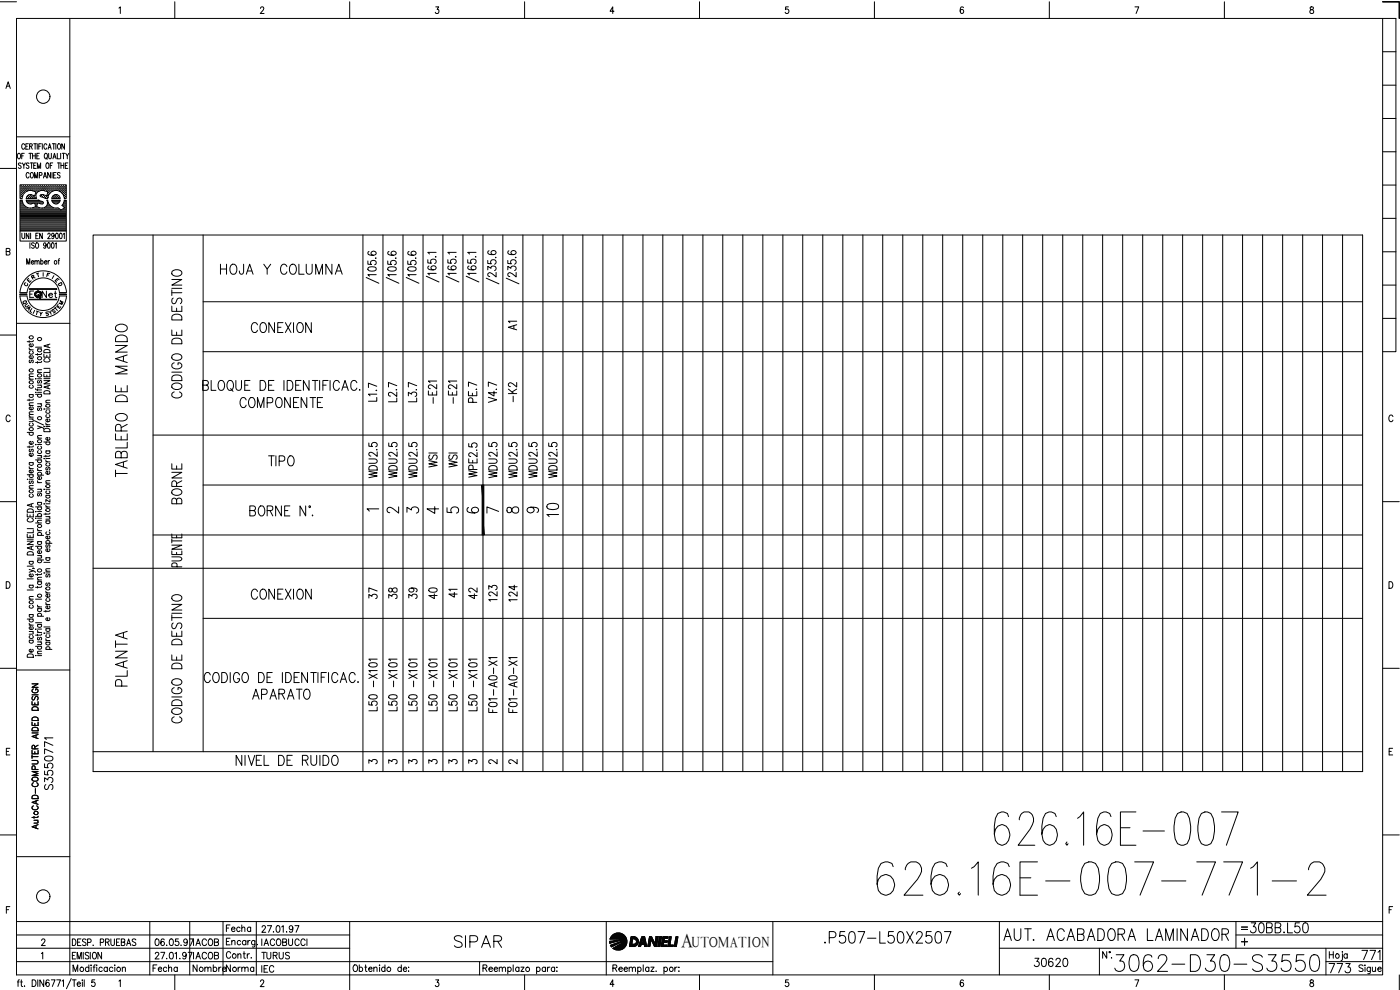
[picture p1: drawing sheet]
<svg xmlns="http://www.w3.org/2000/svg" width="420mm" height="297mm" viewBox="0 0 420 297" stroke-linecap="round" stroke-linejoin="round" font-family="sans-serif">
<defs><g id="words">
<g font-size="15">
<text x="297" y="254.7">626.16E-007</text>
<text x="262.1" y="269.9">626.16E-007-771-2</text>
</g>
<text font-size="9.3" x="333.4" y="292.8">3062-D30-S3550</text>
<g font-size="7.1">
<text x="39.2" y="144.3" transform="rotate(-90 39.2 144.3)">TABLERO DE MANDO</text>
<text x="168.6" y="156.3" transform="rotate(-90 168.6 156.3)">10</text>
<text x="39.2" y="207.1" transform="rotate(-90 39.2 207.1)">PLANTA</text>
<text x="135.1" y="285.4">SIPAR</text>
<text x="246.2" y="284.3">.P507-L50X2507</text>
<text x="300.2" y="283.3">AUT. ACABADORA LAMINADOR</text>
</g>
<g font-size="6.6">
<text x="64.9" y="83.6">HOJA Y COLUMNA</text>
<text x="79.4" y="141.1">TIPO</text>
<text x="373.9" y="281.2">30BB.L50</text>
</g>
<g font-size="6.2">
<text x="74.1" y="100.9">CONEXION</text>
<text x="55.4" y="120.6" transform="rotate(-90 55.4 120.6)">CODIGO DE DESTINO</text>
<text x="70.9" y="123.5">COMPONENTE</text>
<text x="55.4" y="152.4" transform="rotate(-90 55.4 152.4)">BORNE</text>
<text x="74.1" y="181">CONEXION</text>
<text x="74.4" y="211">APARATO</text>
<text x="55.4" y="218" transform="rotate(-90 55.4 218)">CODIGO DE DESTINO</text>
<text x="69.5" y="230.7">NIVEL DE RUIDO</text>
<text x="309" y="291.4">30620</text>
<text x="397.6" y="293.2">773</text>
<text x="407.5" y="289.3">771</text>
</g>
<text font-size="5.9" x="204.4" y="284">A</text>
<g font-size="5.7">
<text x="151.3" y="100.2">A1</text>
<text x="131.9" y="122.4" transform="rotate(-90 131.9 122.4)">-E21</text>
<text x="137.9" y="122.4" transform="rotate(-90 137.9 122.4)">-E21</text>
<text x="143.9" y="122.1" transform="rotate(-90 143.9 122.1)">PE.7</text>
<text x="149.9" y="122.1" transform="rotate(-90 149.9 122.1)">V4.7</text>
<text x="155.9" y="121.7" transform="rotate(-90 155.9 121.7)">-K2</text>
<text x="131.9" y="141.5" transform="rotate(-90 131.9 141.5)">WSI</text>
<text x="137.9" y="141.5" transform="rotate(-90 137.9 141.5)">WSI</text>
<text x="113.9" y="144.6" transform="rotate(-90 113.9 144.6)">WDU2.5</text>
<text x="119.9" y="144.6" transform="rotate(-90 119.9 144.6)">WDU2.5</text>
<text x="125.9" y="144.6" transform="rotate(-90 125.9 144.6)">WDU2.5</text>
<text x="149.9" y="144.6" transform="rotate(-90 149.9 144.6)">WDU2.5</text>
<text x="155.9" y="144.6" transform="rotate(-90 155.9 144.6)">WDU2.5</text>
<text x="161.9" y="144.6" transform="rotate(-90 161.9 144.6)">WDU2.5</text>
<text x="167.9" y="144.6" transform="rotate(-90 167.9 144.6)">WDU2.5</text>
<text x="113.9" y="181" transform="rotate(-90 113.9 181)">37</text>
<text x="119.9" y="181" transform="rotate(-90 119.9 181)">38</text>
<text x="125.9" y="180.6" transform="rotate(-90 125.9 180.6)">39</text>
<text x="131.9" y="181" transform="rotate(-90 131.9 181)">40</text>
<text x="143.9" y="181" transform="rotate(-90 143.9 181)">42</text>
<text x="149.9" y="181.7" transform="rotate(-90 149.9 181.7)">123</text>
<text x="155.9" y="181.7" transform="rotate(-90 155.9 181.7)">124</text>
</g>
<g font-size="5.3">
<text x="11.3" y="90.7">Net</text>
<text x="127" y="155.2">4</text>
<text x="133.3" y="180.3">41</text>
<text x="56.8" y="285">IACOB</text>
<text x="56.8" y="292.8">Nombre</text>
<text x="66.7" y="292.8">Norma</text>
<text x="77.3" y="288.9">TURUS</text>
</g>
<g font-size="4.9">
<text x="115" y="155.2">2</text>
<text x="121" y="155.2">3</text>
<text x="133" y="155.2">5</text>
<text x="139" y="155.2">6</text>
<text x="145" y="155.2">7</text>
<text x="151" y="155.2">8</text>
<text x="157" y="155.2">9</text>
<text x="77.3" y="292.8">IEC</text>
</g>
<g font-size="4.4">
<text x="109.4" y="230.4">3</text>
<text x="115.4" y="230.4">3</text>
<text x="121.4" y="230.4">3</text>
<text x="127.4" y="230.4">3</text>
<text x="133.3" y="230.4">3</text>
<text x="139.3" y="230.4">3</text>
<text x="145.3" y="230.4">2</text>
<text x="151.3" y="230.4">2</text>
<text x="207.6" y="284">UTOMATION</text>
</g>
<g font-size="4">
<text x="6" y="87.1">C</text>
<text x="12.7" y="84.3">F</text>
</g>
<g font-size="3.5">
<text x="16.2" y="86.8">D</text>
<text x="109" y="154.5">1</text>
<text x="371.5" y="280.1">=</text>
</g>
</g></defs>
<!-- layer: XR-FG100|CART -->
<g fill="none" stroke="#000" stroke-width=".3">
<path d="M0 .5h5M5 5.5h410v287h-410zM21 5.5v287M35.7 2.4l.4-.3v1.9M52.5 .5v5M78.2 2.5l.3-.4h.4l.3 .3-.2 .7-.9 .9h1.1M104.9 .5v5M130.8 2.1h.9l-.5 .7a.59 .59 0 0 1 .5 .9 .59 .59 0 0 1-1.1 0M157.4 .5v5M184.3 3.4h-1.2l.8-1.3v1.9M209.9 .5v5M236.6 2.1h-.8l-.1 .8a.62 .62 0 0 1 .9 0 .62 .62 0 0 1-.1 .9 .62 .62 0 0 1-.9-.1"/>
<path d="M262.4 .5v5M289.1 2.3l-.3-.2a1.12 1.12 0 0 0-.1 1.9 .59 .59 0 0 0 .5-.8 .59 .59 0 0 0-1-.1v.3M314.9 .5v5M340.6 2.1h1.2l-.8 1.9M367.5 .5v5M393.3 2.1v.6a.82 .82 0 0 1 .8 .4 .82 .82 0 0 1 0 .9 .65 .65 0 0 1-1-.5 .65 .65 0 0 1 .8-.7l.3-.3-.1-.4zM415 .5h4.9v5M415 5.5h3.9v100h-3.9M415 15.5h3.9M1.8 26.5l.7-2 .6 2M2 25.9h.8M415 35.5h3.9"/>
<path d="M415 25.6h3.9M0 50.5h5M5 41h16M5.3 46.2l.3-.2a.86 .86 0 0 1 .6 .8 .86 .86 0 0 1-.6 .9l-.4-.7zM6.1 57.3h.1M6.1 56.7h.1M6.1 56.1h.1M6.1 58h.1M6.1 58.6h.1M6.1 59.3h.1M6.3 57.7h.1M6.3 57.1h.1"/>
<path d="M6.3 56.4h.1M6.3 55.8h.1M6.3 58.3h.1M6.3 59h.1M6.3 49.1l-.2-.2-.6 .2 .1 .4 .7 .6-.2 .4-.6-.2M6.4 55.7v.2M6.4 56.3v.2M6.4 57v.1M6.4 57.6v.2M6.4 58.2v.2M6.4 58.9v.1M6.5 46.8h.5"/>
<path d="M6.6 59.5h-.6v-4.1h13.9v4.1h-.6M6.6 57.3h.2M6.6 56.7h.2M6.6 56.1h.2M6.6 58h.2M6.6 58.6h.1M6.7 48.9l.5 .7 .4-.7M6.7 56v.2M6.7 56.6v.2M6.7 57.3v.1M6.7 57.9v.2M6.7 58.5v.2"/>
<path d="M6.8 58.8l.2-.5a2.43 2.43 0 0 1 2.8-1l1 .3-.4 1.1-1.6-.3-.7 .5-.2 .6M6.8 58.8l-.1 .7M6.9 57.7h.2M6.9 57.1h.2M6.9 56.4h.2M6.9 55.8h.2M7 55.7v.2M7 56.3v.2M7 57v.1M7 57.6v.2M7.2 49.6v.9M7.2 57.3h.2"/>
<path d="M7.2 56.7h.2M7.2 56.1h.2M7.3 46h-.8v1.7M7.3 56v.2M7.3 56.6v.2M7.3 57.3v.1M7.4 43.5a.47 .47 0 0 0-.6-.4 .47 .47 0 0 0-.3 .7v.3a.46 .46 0 0 0 .3 .7 .46 .46 0 0 0 .6-.4M7.6 57.1h.1M7.6 56.4h.1M7.6 55.8h.1M7.7 55.7v.2M7.7 56.3v.2"/>
<path d="M7.7 57v.1M7.7 43.9h.5M7.8 59.5h3.2M7.9 56.7h.1M7.9 56.1h.1M8 57.3h-.1M8 56v.2M8 56.6v.2M8 59.3h.1M8.2 57.1h.1M8.2 56.4h.1M8.2 55.8h.1"/>
<path d="M8.2 59h.1M8.3 55.7v.2M8.3 56.3v.2M8.3 57v.1M8.3 58.9v.1M8.5 43.1h-.8v1.7h.8M8.5 56.7h.2M8.5 56.1h.2M8.5 59.3h.2M8.6 58.6h.1M8.6 56v.2M8.6 56.6v.2"/>
<path d="M8.6 58.6v.1M8.6 59.2v.1M8.7 49.1l-.3-.2-.5 .2v.3l.6 .3a.43 .43 0 0 1 .1 .7 .43 .43 0 0 1-.7-.1M8.7 46h.8M8.7 52.1l-.3-.3a.86 .86 0 0 0-.6 .8 .86 .86 0 0 0 .6 .8l.3-.4M8.8 57.1h.2M8.8 56.4h.2M8.8 55.8h.2M8.8 59h.2M8.9 43.9l.8-.1v-.5l-.8-.2v1.7M8.9 55.7v.2M8.9 56.3v.2"/>
<path d="M8.9 57v.1M8.9 58.9v.1M9.1 48.9h.8M9.1 46v1.7M9.1 56.7h.2M9.1 56.1h.2M9.1 58.6h.2M9.1 59.3h.2M9.2 56v.2M9.2 56.6v.2M9.2 58.5v.2M9.2 59.2v.1"/>
<path d="M9.3 43.9l.4 .9M9.3 51.8h.1a.86 .86 0 0 1 .7 .8 .86 .86 0 0 1-.7 .8 1.2 1.2 0 0 1-.1-1.6zM9.5 57.1h.1M9.5 56.4h.1M9.5 55.8h.1M9.5 59h.1M9.5 48.9v1.6M9.6 55.7v.2M9.6 56.3v.2M9.6 57v.1M9.6 58.9v.1M9.8 56.7h.1"/>
<path d="M9.8 56.1h.1M9.8 59.3h.1M9.8 46.8h.8M9.8 46v1.7M9.9 58.7h.1M9.9 56v.2M9.9 56.6v.2M9.9 59.2v.1M10.1 57.1h.1M10.1 56.4h.1M10.1 55.8h.1M10.1 59h.1"/>
<path d="M10.1 49.6h.5M10.1 43.1h.8M10.2 55.7v.2M10.2 56.3v.2M10.2 57v.1M10.2 58.9v.1M10.4 53.4v-1.6l.4 1.6 .5-1.6v1.6M10.4 57.3h.2M10.4 56.7h.2M10.4 56.1h.2M10.4 59.3h.2M10.5 56v.2"/>
<path d="M10.5 56.6v.2M10.5 57.3v.1M10.5 59.2v.1M10.5 58.6h.1M10.5 43.1v1.7M10.6 46v1.7M10.8 57.1h.1M10.8 56.4h.1M10.8 55.8h.1M10.8 55.7v.2M10.8 56.3v.2M10.8 57v.1"/>
<path d="M10.8 57.7h.1M10.9 48.9h-.8v1.6h.8M11 57.3h.2M11 56.7h.2M11 56.1h.2M11 46.8h.5M11.1 56v.2M11.1 56.6v.2M11.1 57.3v.1M11.2 43.1v1.7M11.2 50.5v-1.6l.5 1.6 .5-1.6v1.6M11.4 57.1h.1"/>
<path d="M11.4 56.4h.1M11.4 55.8h.1M11.5 55.7v.2M11.5 56.3v.2M11.5 57v.1M11.6 43.9h.5M11.7 56.7h.2M11.7 56.1h.2M11.8 56v.2M11.8 56.6v.2M11.8 52.6l.7-.1 .1-.6-.8-.1v1.6M11.8 46h-.8v1.7h.8"/>
<path d="M12 57.1h.1M12 56.4h.1M12 55.8h.1M12.1 55.7v.2M12.1 56.3v.2M12.1 57v.1M12.3 58.5l.6-.1 1.1 .3 .4-1.1-1-.3a1.76 1.76 0 0 0-1.9 .2 1.76 1.76 0 0 0-.5 2M12.3 58.5l-.2 .4 1.1 .4M12.3 56.7h.2M12.3 56.1h.2M12.3 58.6h.2M12.4 43.1h-.8v1.7"/>
<path d="M12.4 56v.2M12.4 56.6v.2M12.4 58.5v.2M12.7 56.4h.1M12.7 55.8h.1M12.7 59h.1M12.7 43.1v1.7M12.7 57v.1M12.7 55.7v.2M12.7 56.3v.2M12.7 58.9v.1M13 56.7h.1"/>
<path d="M13 56.1h.1M13 58.6h.1M13 53.4l.5-1.6 .5 1.6M13 56v.2M13 56.6v.2M13 58.5v.2M13.2 59.3l1.1 .2M13.2 52.9h.6M13.3 57.1h.1M13.3 56.4h.1M13.3 55.8h.1M13.3 59h.1"/>
<path d="M13.4 55.7v.2M13.4 56.3v.2M13.4 57v.1M13.4 58.9v.1M13.4 46.2l.2-.2a.86 .86 0 0 1 .6 .8 .86 .86 0 0 1-.6 .9l-.3-.7zM13.6 56.7h.2M13.6 56.1h.2M13.6 59.3h.2M13.7 56v.2M13.7 56.6v.2M13.7 59.2v.1M13.8 47.3l.4 .5"/>
<path d="M13.9 57.1h.2M13.9 56.4h.2M13.9 55.8h.2M13.9 59h.2M14 49l.1-.1a.88 .88 0 0 1 .6 .8 .88 .88 0 0 1-.6 .8 1.09 1.09 0 0 1-.1-1.5zM14 55.7v.2M14 56.3v.2M14 57v.1M14 58.9v.1M14.1 43.5l-.3-.4a.86 .86 0 0 0-.7 .8 .86 .86 0 0 0 .7 .9l.3-.4M14.2 59.3h.1M14.2 57.3h.2"/>
<path d="M14.2 56.7h.2M14.2 56.1h.2M14.2 58.6h.2M14.3 56v.2M14.3 56.6v.2M14.3 57.3v.1M14.3 58.5v.2M14.3 59.5a2.49 2.49 0 0 1 2.5-2.4 2.49 2.49 0 0 1 2.5 2.4M14.4 58h.1M14.4 44.8l.5-1.7 .5 1.7M14.6 57.7h.1M14.6 57.1h.1"/>
<path d="M14.6 56.4h.1M14.6 55.8h.1M14.6 46v1.4l.3 .3 .5-.3v-1.4M14.6 44.2h.6M14.6 58.2v.1M14.6 55.7v.2M14.6 56.3v.2M14.6 57v.1M14.6 57.6v.2M14.9 57.3h.1M14.9 56.7h.1M14.9 56.1h.1"/>
<path d="M14.9 56v.2M14.9 56.6v.2M14.9 57.3v.1M15.1 49.6h.4M15.2 51.8v1.6l-.9-1.6v1.6M15.2 57.1h.1M15.2 56.4h.1M15.2 55.8h.1M15.3 55.7v.2M15.3 56.3v.2M15.3 57v.1M15.5 57.3h.1"/>
<path d="M15.5 56.7h.2M15.5 56.1h.2M15.5 59.5h2.5M15.6 56v.2M15.6 56.6v.2M15.6 57.3v.1M15.6 51.8v1.6M15.7 43.1h.9M15.8 48.9h-.7v1.6M15.8 57.1h.2M15.8 56.4h.2M15.8 55.8h.2"/>
<path d="M15.9 47.7l.4-1.7 .5 1.7M15.9 55.7v.2M15.9 56.3v.2M15.9 57v.1M16 59h-.1M16 47.1h.6M16.1 52.5h.5M16.1 56.7h.2M16.1 56.1h.2M16.1 59.3h.2M16.1 43.1v1.7M16.2 56v.2"/>
<path d="M16.2 56.6v.2M16.2 58.7h.1M16.2 59.2v.1M16.3 58.6h.1M16.5 56.4h.1M16.5 55.8h.1M16.5 59h.1M16.6 57l-.1 .1M16.6 55.7v.2M16.6 56.3v.2M16.6 58.9v.1M16.8 56.7h.1"/>
<path d="M16.8 56.1h.1M16.8 58.6h.1M16.8 59.3h.1M16.8 43.1v1.7M16.8 51.8h-.7v1.6h.7M16.8 56v.2M16.8 56.6v.2M16.8 58.5v.2M16.8 59.2v.1M17.1 57.1h.1M17.1 56.4h.1M17.1 55.8h.1"/>
<path d="M17.1 59h.1M17.2 46v1.7h.7M17.2 55.7v.2M17.2 56.3v.2M17.2 57v.1M17.2 58.9v.1M17.2 48.9h.9M17.3 58.5l.5 .4 .3 .6M17.3 58.5l-1.1 .1-.6 .9M17.4 56.7h.2M17.4 56.1h.2M17.4 59.3h.2"/>
<path d="M17.5 43.2l.1-.1a.86 .86 0 0 1 .6 .8 .86 .86 0 0 1-.6 .9 1.09 1.09 0 0 1-.1-1.6zM17.5 56v.2M17.5 56.6v.2M17.5 59.2v.1M17.7 48.9v1.6M17.7 57.1h.2M17.7 56.4h.2M17.7 55.8h.2M17.8 55.7v.2M17.8 56.3v.2M17.8 57v.1M18 52a.42 .42 0 0 0-.6-.2 .42 .42 0 0 0-.1 .6l.5 .2a.43 .43 0 0 1 .1 .7 .43 .43 0 0 1-.7-.1"/>
<path d="M18 57.3h.2M18 56.7h.2M18 56.1h.2M18.1 56v.2M18.1 56.6v.2M18.1 57.3v.1M18.2 46v1.7M18.3 49.6h.8M18.3 48.9v1.6M18.4 57.1h.1M18.4 56.4h.1M18.4 55.8h.1"/>
<path d="M18.4 55.7v.2M18.4 56.3v.2M18.4 57v.1M18.4 57.6v.1M18.5 57.7h.1M18.7 57.3h.1M18.7 56.7h.1M18.7 56.1h.1M18.7 46h.8M18.8 57.9v.1M18.8 56v.2M18.8 56.6v.2"/>
<path d="M18.8 57.3v.1M19 57.7h.1M19 57.1h.1M19 56.4h.1M19 55.8h.1M19 58.3h.1M19 46v1.7M19 55.7v.2M19 56.3v.2M19 57v.1M19 57.6v.2M19 58.2v.2"/>
<path d="M19.1 48.9v1.6M19.3 57.3h.2M19.3 56.7h.2M19.3 56.1h.2M19.3 58h.2M19.3 58.6h.2M19.3 43.1v1.7l-.8-1.7v1.7M19.3 59.3h.2M19.4 56v.2M19.4 56.6v.2M19.4 57.3v.1M19.4 57.9v.2"/>
<path d="M19.4 58.5v.2M19.4 59.2v.1M19.6 49.6h.5M19.6 57.7h.2M19.6 57.1h.2M19.6 56.4h.2M19.6 55.8h.2M19.6 58.3h.2M19.6 59h.2M19.7 55.7v.2M19.7 56.3v.2M19.7 57v.1"/>
<path d="M19.7 57.6v.2M19.7 58.2v.2M19.7 58.9v.1M19.7 46l.5 .8 .5-.8M20.2 46.8v.9M20.4 48.9h-.8v1.6h.8M415 55.5h3.9M415 45.5h3.9M1.9 75.5l.9-.1 .1-.7-1-.2v2l1-.1 .1-.6-.4-.3M6 69.3v3h13.9v-3M6.1 65h13.7M6.1 64.7h13.7"/>
<path d="M6.1 64.3h13.7M6.1 64h13.7M6.1 63.7h13.7M6.1 63.4h13.7M6.1 63.1h12.1M6.1 62.8h11.7M6.1 62.4h2.3M6.1 62.1h1.6M6.1 61.8h1.2M6.1 61.5h.9M6.1 61.2h.7M6.1 60.9h.6"/>
<path d="M6.1 60.5h.5M6.1 60.2h.4M6.1 65.3h13.7M6.1 65.6h13.7M6.1 65.9h13.7M6.1 66.2h13.7M6.1 66.6h13.7M6.1 66.9h13.7M6.1 67.2h13.7M6.1 67.5h13.7M6.1 67.8h13.7M6.1 68.1h13.7"/>
<path d="M6.1 68.5h13.7M6.1 68.8h13.7M6.1 69.1h13.7M6.6 70v1.1l.3 .5 .5-.5v-1.1M6.6 60.1h-.6v9.2h13.9v-9.2l-.6-.1-.7 1.6 .8 .8M6.7 60l.1 .8M6.8 60.8l.2 .4a2.5 2.5 0 0 0 2.9 1.1M7.8 60.1h4M7.9 60l.2 .7 .7 .5 1.6-.3 .3 1.1-.9 .3M8 60.2h3.6M8 79.3v-1.7l.5 1.7 .4-1.7v1.7M8.1 60.5h4.5"/>
<path d="M8.4 60.9h1.7M8.7 70v1.6l-.8-1.6v1.6M9 72.8v1.7M9.2 70v1.6M9.4 78.6h.7l-.1-.3a.46 .46 0 0 0-.6 .5 .46 .46 0 0 0 .7 .3M9.8 62.4h2.1M10.3 73.1a.41 .41 0 0 0-.7-.2 .41 .41 0 0 0 .1 .7l.4 .1a.43 .43 0 0 1 .1 .7 .43 .43 0 0 1-.7-.2M10.5 78.5l.3-.3 .2 .1 .1 1M10.5 78.2v1.1M10.5 60.9h.7M10.6 61.2h.5M10.7 61.5h.3"/>
<path d="M10.7 62.1h.3M10.8 70.7h.4M10.8 61.8h.2M10.9 72.9l.1-.1a.86 .86 0 0 1 .6 .9 .86 .86 0 0 1-.6 .8 1.09 1.09 0 0 1-.1-1.6zM11.1 78.5l.3-.3 .3 .1 .1 1M11.5 70h-.7v1.6h.7M11.6 60.9h1.3M11.8 60.2l1.1 .4 .1 .5-.3 .1M12.2 78.4l.2-.1a.46 .46 0 0 1 .6 .5 .46 .46 0 0 1-.8 .3M12.2 77.6v1.7M12.6 61.2l-1.3-.3-.3 1.1 1.8 .4M12.7 70v1.6l-.8-1.6v1.6"/>
<path d="M13.3 62.4h2.8M13.3 78.6h.8l-.2-.3a.46 .46 0 0 0-.6 .5 .46 .46 0 0 0 .8 .3M13.8 62.1h1.6M13.8 73.4l-.2 .4a.45 .45 0 0 1-.6-.5 .45 .45 0 0 1 .6-.4l.2 .5v.8l-.3 .3-.4-.3M14.1 60.1l.2-.1a2.55 2.55 0 0 0 3.1 2.4l.9 .6 1-.6M14.1 61.8h.9M14.1 60.1a1.59 1.59 0 0 1-1.3 2.3M14.2 61.5h.5M14.3 61.2h.2M14.4 70.3a.38 .38 0 0 1 .5-.3 .38 .38 0 0 1 .1 .6l-.7 1h.8M14.4 60.9h.1M14.4 72.9l.2-.1a.96 .96 0 0 1 0 1.7l-.4-.7z"/>
<path d="M14.4 78.2v1.1M14.9 78.2l-.5 .4M15.6 72.9l.2-.1a.96 .96 0 0 1 0 1.7l-.4-.7zM15.7 60.2h2.2M15.8 60.5h2M16.1 60.9h1.4M16.3 70.5l-.3 .4a.42 .42 0 0 1-.5-.5 .42 .42 0 0 1 .7-.2l.1 .7-.3 .6-.2 .1-.3-.2M16.6 73.1l.3-.3v1.7M16.8 70h.2a.96 .96 0 0 1 0 1.6l-.4-.7zM17.4 78.2h.4M17.9 77.6l-.2 .1-.1 1.6M18 70h.2a.96 .96 0 0 1 0 1.6l-.4-.7z"/>
<path d="M18 60.1l-2.4-.1 .6 1 1.1 .1M18.1 60l-.3 .7-.5 .4M18.3 63.1h1.5M18.8 61.5h1M18.9 62.8h.9M18.9 61.8h.9M19 70.3l.3-.3v1.6M19 61.2h.8M19.2 62.1h.6M19.2 60.9h.6M19.3 60.5h.5M19.3 60.2h.5"/>
<path d="M19.5 62.4h.3M415 75.6h3.9M415 65.5h3.9M5 97h16M6 88.8h2.1a4.9 4.9 0 0 0 4.9 4.4 4.9 4.9 0 0 0 4.8-4.4h2.2a7 7 0 0 1-7 6.5 7 7 0 0 1-7-6.5zM6 87.7a7 7 0 0 1 7-6.4 7 7 0 0 1 7 6.4M7.2 90.8l-.2 .5M8 92.5l1.1-.4-.5 1M8.1 87.7a4.9 4.9 0 0 1 4.9-4.3 4.9 4.9 0 0 1 4.8 4.3M8.3 91.1l-.8 .5 .1 .4 .4 .1 .7-.5M8.4 92.4l.3 .3M8.9 86.8h8.1"/>
<path d="M8.9 86.6h8.1M9 89.9h7.9M9 86.7h7.9M9.6 92.6l-.6 .8 .4 .4M10.1 87.3h-1.2v1.9h1.2M10.4 93.1l-.5 1M10.9 93.3l.7 .2M11.2 93.5l-.3 .9M11.3 82l.3 1M11.6 81.9l-.7 .3M11.9 93.6l.4 .6 .4-.5M12.3 94.2l-.1 .5"/>
<path d="M14.4 93.7l-.4-.1-.2 .3 .6 .2 .1 .4-.6 .1M15.2 93.8l.2 .5M15.4 93.2l-.2 .6-.6-.3M16.2 92.9h-.5l-.1 .3 .1 .2 .7-.1 .2 .2-.1 .3h-.5M16.5 92.4l.7 .8M16.8 92.1l-.5 .5M17 89.8h-8.1v.1h8.1M17.4 91.3l-.4 .6 .9 .6 .3-.5M17.8 88.2h2.1v.2h-2.1M17.9 88.3h2M415 95.5h3.9M415 85.5h3.9"/>
<path d="M0 100.5h5M8.8 104.4v.4l.5 .2M8.8 102.2v.5M8.8 119.7v.6M8.8 118.4h1.2M8.8 113.8h1.2M8.8 105h1.2M9 118.4l-.2 .1a.56 .56 0 0 0 .6 .7 .56 .56 0 0 0 .5-.7l-.2-.1M9 115.6l-.2 .2a.54 .54 0 0 0 .6 .7 .54 .54 0 0 0 .3-.9M9 108l-.2 .3v.5h.4l.3-.7 .2-.1 .3 .3-.3 .5M9 105.4l-.2 .2a.54 .54 0 0 0 .6 .7 .54 .54 0 0 0 .3-.9M9.7 106.7l.2 .2a.54 .54 0 0 1-.5 .7 .54 .54 0 0 1-.5-.8l.4-.1v.9"/>
<path d="M9.7 103.2l.2 .1a.55 .55 0 0 1-.5 .7 .55 .55 0 0 1-.5-.8h.4v.8M10 119.7l-.1 .3h-1.7M10 113l-1.2 .1v.3l.3 .4M10 112.2l-1.2 .1v.3l.3 .4M10 102.1l-.3 .4h-1.5M10.7 117.7h.1zM10.7 116.6l.3 .4h1.5M10.7 113.7h.1zM10.7 118.3h1.8M10.7 104.2h1.8M11.3 106.1v.5M11.3 108.5v.5"/>
<path d="M11.3 116.7v.5M11.3 117.7h1.2M11.3 115.6h1.2M11.3 113.7h1.2M11.3 111.7h1.2M11.3 104.7h1.2M11.5 118.3l-.2 .1a.54 .54 0 0 0 .6 .8 .54 .54 0 0 0 .3-.9M11.5 114.2l-.2 .3v.4h.4l.3-.7h.2l.3 .3-.3 .5M11.5 104.7l-.2 .1a.54 .54 0 0 0 .6 .8 .54 .54 0 0 0 .3-.9M12.1 115.6l.4 .3-.1 .4h-1.1M12.5 110.9l-1.2 .1v.4l.3 .3M12.5 108.4l-.1 .3h-1.7"/>
<path d="M12.5 106l-.4 .4h-1.4M13.2 114.2h1.8l-1.8 1h1.8M13.2 112.1v1h1.8v-1M13.2 106.2v1h1.8v-1M13.2 113.6h1.8M13.2 110.5h1.8M13.3 117.5a.99 .99 0 0 1 1.1-.3 .99 .99 0 0 1 .6 1h-1.8zM13.3 105.1a1.01 1.01 0 0 1 1.1-.2 1.01 1.01 0 0 1 .6 .9h-1.8zM13.6 107.6a.53 .53 0 0 0-.4 .6 .53 .53 0 0 0 .6 .4h.5a.53 .53 0 0 0 .7-.4 .53 .53 0 0 0-.4-.6M14.1 106.6v.6M14.1 112.5v.6M14.4 103.4v.7"/>
<path d="M14.4 115.8v.7M15 115.6l-1.8 .5 1.8 .6M15 110.9v.8h-1.8M15 103.2l-1.8 .6 1.8 .5M3 125a.63 .63 0 0 0-.7-.5 .63 .63 0 0 0-.5 .8v.5a.63 .63 0 0 0 .5 .7 .63 .63 0 0 0 .7-.4M8.2 129.7h1.8M8.8 138.8h1.2M8.8 133.8v.6M8.8 125.7h1.2M8.8 125.2h1.2M8.8 121.7h1.2M9 138.8l-.2 .1a.56 .56 0 0 0 .6 .7 .56 .56 0 0 0 .5-.7l-.2-.1"/>
<path d="M9 134.8l-.2 .3v.4h.4l.3-.6 .2-.1 .3 .3-.3 .5M9 129.7l-.2 .2a.54 .54 0 0 0 .6 .7 .54 .54 0 0 0 .3-.9M9 127l-.2 .1a.56 .56 0 0 0 .6 .7 .56 .56 0 0 0 .5-.7l-.2-.1M9.7 125.7l.3 .4-.1 .4h-1.1M9.7 136l.2 .2a.54 .54 0 0 1-.5 .7 .54 .54 0 0 1-.5-.8l.4-.1v.9M9.7 132.4a.54 .54 0 0 1 .1 .8 .54 .54 0 0 1-.8 .1l-.2-.6 .5-.3v.9M9.7 122.1l.2 .1a.54 .54 0 0 1-.5 .8 .54 .54 0 0 1-.5-.8l.4-.1v.9M10 133.8l-.1 .3h-1.7M10 124.4h-1.2v.4l.3 .4M10 123.6h-1.2v.4l.3 .4M10 120.8l-1.2 .1v.4l.3 .4M10.3 126.2l2.8 1.3"/>
<path d="M10.7 133.4h.1zM10.7 138h1.8M11.3 127.8l1.2 .4-1.2 .4M11.3 136.7h1.2M11.3 133.4h1.2M11.3 131.5h1.2M11.3 121.1h1.2M11.5 138l-.2 .1a.56 .56 0 0 0 .6 .7 .56 .56 0 0 0 .5-.7l-.2-.1M11.5 135.2l-.2 .2a.54 .54 0 0 0 .6 .7 .54 .54 0 0 0 .3-.9M11.5 133.9l-.2 .2a.54 .54 0 0 0 .6 .7 .54 .54 0 0 0 .3-.9M11.5 122.4l-.2 .3v.4h.4l.3-.6 .2-.1 .3 .3-.3 .5M12.1 136.7l.4 .3-.1 .4h-1.1"/>
<path d="M12.1 121.1l.4 .4-.1 .4h-1.1M12.5 130.7l-1.2 .1v.3l.3 .4M12.5 128.2l.5 .2 .1 .3M13.2 137.6h.1zM13.2 128h.1zM13.2 122.7h.1zM13.2 132.6h1.8M13.3 128.8a.99 .99 0 0 1 1.1-.3 .99 .99 0 0 1 .6 1h-1.8zM13.8 138v.4l.5 .2M13.8 126.9v.3l.5 .3M13.8 136.6v.5M13.8 138.6h1.2"/>
<path d="M13.8 137.6h1.2M13.8 135.3h1.2M13.8 128h1.2M13.8 127.5h1.2M13.8 122.7h1.2M13.8 120.8h1.2M14.1 139l-.3 .1a.53 .53 0 0 0 .6 .8 .53 .53 0 0 0 .3-.9M14.1 135.3l-.3 .1a.53 .53 0 0 0 .6 .7 .53 .53 0 0 0 .3-.8M14.1 132.6l-.3 .1a.53 .53 0 0 0 .6 .8 .53 .53 0 0 0 .3-.9M14.1 124.4l-.3 .2a.56 .56 0 0 0 .6 .7 .56 .56 0 0 0 .5-.7l-.2-.2M14.1 123.2l-.3 .1a.56 .56 0 0 0 .6 .7 .56 .56 0 0 0 .5-.7l-.2-.1M14.7 131.3l.2 .1a.53 .53 0 0 1-.5 .7 .53 .53 0 0 1-.5-.8h.4v.8"/>
<path d="M14.7 125.7l.2 .1a.53 .53 0 0 1-.5 .8 .53 .53 0 0 1-.5-.8l.4-.1v.9M15 136.6l-.4 .3h-1.4M15 120.1l-1.2 .1v.3l.3 .3M418 125a.63 .63 0 0 0-.7-.5 .63 .63 0 0 0-.5 .8v.5a.63 .63 0 0 0 .5 .7 .63 .63 0 0 0 .7-.4M0 150.5h5M8.2 154.2v.9h1.8v-.9M8.2 143.8h.1zM8.2 158.6h1.8M8.2 142.4h1.8M8.3 153a.99 .99 0 0 1 1.1-.3 .99 .99 0 0 1 .6 1h-1.8zM8.6 155.5a.56 .56 0 0 0-.4 .7 .56 .56 0 0 0 .6 .4h.5a.56 .56 0 0 0 .7-.4 .56 .56 0 0 0-.4-.7M8.8 140v.4l.5 .2"/>
<path d="M8.8 146.5h1.2M8.8 143.8h1.2M8.8 140.6h1.2M9 148.3l-.2 .1a.54 .54 0 0 0 .6 .8 .54 .54 0 0 0 .3-.9M9 144.3l-.2 .3v.4h.4l.3-.6 .2-.1 .3 .3-.3 .5M9 142.4l-.2 .2a.56 .56 0 0 0 .6 .7 .56 .56 0 0 0 .5-.7l-.2-.2M9 154.5v.6M9.4 151.2v.8M9.7 141a.54 .54 0 0 1 .1 .8 .54 .54 0 0 1-.8 0l-.2-.5 .5-.3v.9M10 158.9v.9h-1.8M10 151l-1.8 .6 1.8 .6M10 145.7l-1.2 .1v.3l.3 .4"/>
<path d="M10.7 155.5h.1zM10.7 153.5h.1zM10.7 156.9h1.8M10.7 154.9h1.8M10.7 152.1h1.8M11.3 158.7v.3l.5 .2M11.3 144.3l.2 .5h.3M11.3 140.6v.4l.5 .2M11.3 146.8h1.2M11.3 159.2h1.2M11.3 155.5h1.2M11.3 153.5h1.2"/>
<path d="M11.3 150.7h1.2M11.3 144.8h1.2M11.3 142.6h1.8M11.3 141.2h1.2M11.5 154.9l-.2-.1a.56 .56 0 0 1 .6-.7 .56 .56 0 0 1 .5 .7l-.2 .1M11.5 152.1l-.2 .2a.54 .54 0 0 0 .6 .7 .54 .54 0 0 0 .3-.9M11.5 150.7l-.2 .2a.56 .56 0 0 0 .6 .7 .56 .56 0 0 0 .5-.7l-.2-.2M11.5 148l-.2 .3 .2 .5 .5-.7h.4l.1 .4-.3 .3M11.5 142.6l-.2-.2a.54 .54 0 0 1 .6-.7 .54 .54 0 0 1 .3 .9M12.1 146.8l.4 .3-.1 .4-1.1 .1M12.2 143l.2 .2a.54 .54 0 0 1-.5 .7 .54 .54 0 0 1-.5-.8l.4-.1v.9M12.5 156.1l-1.2 .1v.3l.3 .4"/>
<path d="M13.2 151.2h.1zM13.3 146.7v.2zM13.8 151.6v.3l.5 .2M13.8 154v.5M13.8 156.3h1.2M13.8 155h1.2M13.8 152.1h1.2M13.8 151.2h1.2M13.8 148.6h1.2M13.8 146.8h1.2M13.8 145h1.2M14.1 159.6l-.3 .1a.56 .56 0 0 0 .6 .7 .56 .56 0 0 0 .5-.7l-.2-.1"/>
<path d="M14.1 156.3l-.3 .1a.56 .56 0 0 0 .6 .7 .56 .56 0 0 0 .5-.7l-.2-.1M14.1 148.6l-.3 .1a.56 .56 0 0 0 .6 .8 .56 .56 0 0 0 .5-.8l-.2-.1M14.1 147.3l-.3 .1a.55 .55 0 0 0 .6 .7 .55 .55 0 0 0 .5-.7l-.2-.1M14.1 140.3l-.3 .2v.5h.4l.3-.7h.2l.3 .2-.3 .5M14.6 155l.4 .3-.1 .4-1.1 .1M14.7 141.5l.2 .1a.54 .54 0 0 1-.6 .7 .54 .54 0 0 1-.4-.8h.4v.8M14.9 159l-.1 .1M15 153.9l-.4 .3h-1.4M15 149.9v.8l-1.2-.8v.8M15 144.2l-1.2 .1v.3l.3 .4M415 150.5h4.9M1.9 174.5a1.01 1.01 0 0 1 1.1 1 1.01 1.01 0 0 1-1.1 1z"/>
<path d="M8.2 162.4h1.8l-1.8 1h1.8M8.2 160.3v.9h1.8v-.9M8.2 177h1.8M8.2 173.7h1.8M8.2 169.9h1.8M8.2 161.8h1.8M8.4 165.6a.97 .97 0 0 1 1.1 0 .97 .97 0 0 1 .5 .9h-1.8zM8.8 170.8l1.2 .5-1.2 .4M8.8 179.8h1.2M8.8 175.6h1.2M8.8 168.4h1.2M9 175.6l-.2 .1a.56 .56 0 0 0 .6 .7 .56 .56 0 0 0 .5-.7l-.2-.1"/>
<path d="M9 168.4l-.2 .2a.54 .54 0 0 0 .6 .7 .54 .54 0 0 0 .3-.9M9 160.6v.6M9.4 164.1v.7M9.7 172.2l.2 .2a.54 .54 0 0 1-.5 .7 .54 .54 0 0 1-.5-.8l.4-.1v.9M9.9 170.5v.1v-.1l.4 .1M10 179l-1.2 .1v.3l.3 .4M10 171.3l.5 .2 .1 .3M10 163.8l-1.8 .6 1.8 .6M10.7 179.8h1.8M10.7 163.9h1.8M11.3 172.2v.5M11.3 175.9v.5"/>
<path d="M11.3 174.5h1.2M11.3 174h1.2M11.3 168h1.8M11.3 166.7h1.2M11.3 162.5h1.2M11.3 160.6h1.8M11.5 174.5l-.2 .2a.54 .54 0 0 0 .6 .7 .54 .54 0 0 0 .3-.9M11.5 168l-.2 .1a.56 .56 0 0 0 .6 .8 .56 .56 0 0 0 .5-.8l-.2-.1M11.5 163.9l-.2 .2a.54 .54 0 0 0 .6 .7 .54 .54 0 0 0 .3-.9M11.5 162.5l-.2 .2a.54 .54 0 0 0 .6 .7 .54 .54 0 0 0 .3-.9M11.5 160.6l-.2-.1a.54 .54 0 0 1 .6-.8 .54 .54 0 0 1 .3 .9M12.1 166.7l.4 .3-.1 .4-1.1 .1"/>
<path d="M12.2 165.2l.2 .2a.54 .54 0 0 1-.5 .7 .54 .54 0 0 1-.5-.8l.4-.1v.9M12.5 175.8l-.4 .4h-1.4M12.5 173.2l-1.2 .1v.4l.3 .3M12.5 172.1l-.1 .3h-1.7M13.2 171.9h.1zM13.2 168.7h1.8M13.8 177.4v.3l.5 .2M13.8 177.9h1.2M13.8 171.9h1.2M13.8 171.4h1.2M13.8 167.3h1.2M13.8 163h1.8"/>
<path d="M14.1 179.6l-.3 .2a.52 .52 0 0 0 .6 .7 .52 .52 0 0 0 .3-.9M14.1 174.9l-.3 .3v.4h.4l.3-.6 .2-.1 .3 .3-.3 .5M14.1 172.4l-.3 .3v.4h.4l.3-.6 .2-.1 .3 .3-.3 .4M14.1 167.3l-.3 .2a.53 .53 0 0 0 .6 .7 .53 .53 0 0 0 .3-.9M14.1 163.4l-.3 .3v.5h.4l.3-.7 .2-.1 .3 .3-.3 .5M14.1 163l-.3-.1a.53 .53 0 0 1 .6-.8 .53 .53 0 0 1 .3 .9M14.7 178.3a.51 .51 0 0 1 0 .7 .51 .51 0 0 1-.6 .1 .51 .51 0 0 1-.2-.7l.4-.1v.9M14.7 164.7l.2 .1a.54 .54 0 0 1-.6 .7 .54 .54 0 0 1-.4-.8h.4v.8M14.7 160.9l.2 .1a.53 .53 0 0 1-.5 .7 .53 .53 0 0 1-.5-.8h.4v.8M15 170.6l-1.2 .1v.4l.3 .3M416.9 174.5a1.01 1.01 0 0 1 1.1 1 1.01 1.01 0 0 1-1.1 1zM8.2 185.7h1.8"/>
<path d="M8.3 196.5a1.01 1.01 0 0 1 1.1-.3 1.01 1.01 0 0 1 .6 1h-1.8zM8.8 187l.2 .5 .3 .1M8.8 192.1h1.2M8.8 189.5h1.2M8.8 187.6h1.2M8.8 184.4h1.2M9 192.1l-.2 .2a.54 .54 0 0 0 .6 .7 .54 .54 0 0 0 .3-.9M9 190.7l-.2 .2a.54 .54 0 0 0 .6 .7 .54 .54 0 0 0 .3-.9M9 185.7l-.2 .2a.54 .54 0 0 0 .6 .7 .54 .54 0 0 0 .3-.9M9 184.4l-.2 .1a.56 .56 0 0 0 .6 .7 .56 .56 0 0 0 .5-.7l-.2-.1M9 181.6l-.2 .2a.54 .54 0 0 0 .6 .7 .54 .54 0 0 0 .3-.9M9.7 189.5l.3 .4-.1 .3-1.1 .1"/>
<path d="M9.7 194.8a.54 .54 0 0 1 .1 .8 .54 .54 0 0 1-.8 0l-.2-.5 .5-.3v.9M9.7 188a.54 .54 0 0 1 .1 .8 .54 .54 0 0 1-.8 0l-.2-.5 .5-.3v.9M10.7 196.7h.1zM10.7 188.8h.1zM10.7 193.9h1.8M10.7 186.8h1.8M11.3 189.2v.4l.5 .2M11.3 181.6v.3l.5 .2M11.3 196.7h1.2M11.3 196.2h1.2M11.3 192.6h1.2M11.3 190.3v.5"/>
<path d="M11.3 189.8h1.2M11.3 188.8h1.2M11.3 187.4h1.2M11.3 184.9h1.8M11.3 182.6h1.2M11.3 182.1h1.2M11.5 193.9l-.2 .2a.54 .54 0 0 0 .6 .7 .54 .54 0 0 0 .3-.9M11.5 191.2l-.2 .3v.5h.4l.3-.7 .2-.1 .3 .3-.3 .5M11.5 187.4l-.2 .1a.54 .54 0 0 0 .6 .8 .54 .54 0 0 0 .3-.9M11.5 184.9l-.2-.2a.54 .54 0 0 1 .6-.7 .54 .54 0 0 1 .3 .9M11.5 182.6l-.2 .2a.54 .54 0 0 0 .6 .7 .54 .54 0 0 0 .3-.9M12.1 192.6l.4 .4-.1 .3-1.1 .1"/>
<path d="M12.5 195.4h-1.2v.4l.3 .4M12.5 190.2l-.4 .4h-1.4M13.2 189.9h.1zM13.2 188.1h1.8M13.8 191.6v.4l.5 .2M13.8 180.8v.4l.5 .2M13.8 194.8h1.8M13.8 192.7h1.2M13.8 192.2h1.2M13.8 189.9h1.2M13.8 188.6h1.2M13.8 183.1v.5"/>
<path d="M13.8 181.4h1.2M14.1 194.8l-.3-.1a.55 .55 0 0 1 .6-.7 .55 .55 0 0 1 .5 .7l-.2 .1M14.1 192.7l-.3 .1a.56 .56 0 0 0 .6 .7 .56 .56 0 0 0 .5-.7l-.2-.1M14.1 190.4l-.3 .2a.53 .53 0 0 0 .6 .7 .53 .53 0 0 0 .3-.9M14.1 188.6l-.3 .2a.53 .53 0 0 0 .6 .7 .53 .53 0 0 0 .3-.9M14.7 185.4a.51 .51 0 0 1 0 .7 .51 .51 0 0 1-.6 0 .51 .51 0 0 1-.2-.7h.4v.8M14.7 181.8l.2 .1a.54 .54 0 0 1-.6 .8 .54 .54 0 0 1-.4-.9h.4v.9M15 183.1l-.4 .3h-1.4M0 200.5h5M5 201h16M9.6 216.6v1.1h1.8v-1.1M9.6 210.5v1h1.8v-1"/>
<path d="M9.6 205.2h1.8l-1.8 1h1.8M9.6 219.9h1.8M9.6 208.5h1.8M9.7 215.4a1 1 0 0 1 1.1-.2 1 1 0 0 1 .6 1h-1.8zM9.7 212.3a1 1 0 0 1 1.2-.2 1 1 0 0 1 .5 1h-1.8zM9.9 218.3a.98 .98 0 0 1 1.1 0 .98 .98 0 0 1 .4 1h-1.8zM9.9 208.9l-.3 .4 .3 .7 .4-.1 .6-1h.3l.2 .4-.2 .7M10 206.7a.61 .61 0 0 0-.4 .7 .61 .61 0 0 0 .7 .5h.4a.61 .61 0 0 0 .7-.6 .61 .61 0 0 0-.7-.6v.4M10.5 210.9v.6M10.5 217v.7M415 200.5h4.9M1.9 225.5h.7"/>
<path d="M3 224.5h-1.1v2h1.1M9.6 228.2h1.3l.5 .4-.2 .6h-1.6M9.6 225.2v1h1.8v-1M9.6 227h1.8M9.6 226.5v1M9.7 238.9a1 1 0 0 1 1.1-.3 1 1 0 0 1 .6 1h-1.8zM9.7 233.5a.89 .89 0 0 1 1.1-.4 .89 .89 0 0 1 .5 1 .89 .89 0 0 1-1 .4 .89 .89 0 0 1-.6-1zM10 234.9a.61 .61 0 0 0-.4 .7 .61 .61 0 0 0 .7 .4h.4a.61 .61 0 0 0 .7-.4 .61 .61 0 0 0-.4-.7M10.5 224.7l-.1-.9-.6-.1-.2 1h1.8M10.5 225.5v.7M10.5 230.9v-1h-.7l-.2 1h1.8M10.6 236.6v1.4"/>
<path d="M10.8 220.6v.8M11.4 231.5h-1.8l1.8 .6-1.8 .6h1.8M11.4 220.4l-1.8 .6 1.8 .6M11.4 223.6l-.9 .5M416.9 225.5h.6M418 224.5h-1.1v2h1.1M0 250.5h5M5 257h16M10 241.8a.61 .61 0 0 0-.4 .7 .61 .61 0 0 0 .7 .5h.4a.61 .61 0 0 0 .7-.5 .61 .61 0 0 0-.4-.7M10.2 246.1h1.2M10.2 245v.5M10.8 240.4v.7"/>
<path d="M10.8 247.7v.7M11.1 246.1l.3 .4-.1 .4-1.1 .1M11.4 247.4l-1.8 .7 1.8 .6M11.4 244.9l-.1 .3-1.7 .1M11.4 240.1l-1.8 .6 1.8 .6M415 250.5h4.9M1.9 273h.7M3 272h-1.1v2M5 276.5h410M45 276.5v16M56.9 276.5v16M66.9 276.5v16"/>
<path d="M76.9 276.5v16M104.9 276.5v20.5M181.9 276.5v16M184.9 280h1.2M231.9 276.5v16M299.9 276.5v16M416.9 273h.6M418 272h-1.1v2M5 280.5h99.9M5 284.5h99.9M5 288.5h226.9M5.2 294.6h.6"/>
<path d="M5.8 294l-.3 .1-.1 .3v1.6M6.2 294.6h.5M6.4 294v1.6l.1 .3 .3 .1M7.4 295.8l.1 .1M9.7 294a1.01 1.01 0 0 1 1.1 1 1.01 1.01 0 0 1-1.1 1zM11.3 294v2M13.1 294v2l-1.1-2v2M14.7 294.2l-.4-.2a1.12 1.12 0 0 0 .1 2 .59 .59 0 0 0 .4-.9 .59 .59 0 0 0-1-.1v.3M15.4 294h1.1l-.8 2M17 294h1.2l-.8 2M18.6 294.4l.4-.4v2M21.4 293.6l-1.5 3.1"/>
<path d="M21.7 294h1.2M22.3 294v2M23.2 295.2h.9l-.1-.4a.57 .57 0 0 0-.7 .1 .57 .57 0 0 0 0 .8 .57 .57 0 0 0 .8 0M24.7 294v.2zM24.7 294.6v1.4M25.3 294v2M28.4 294h-.8l-.1 .8a.61 .61 0 0 1 .9 0 .61 .61 0 0 1 0 .9 .61 .61 0 0 1-.9-.1M35.7 294.4l.4-.4v2M52.5 292.5v4.5M78.2 294.5l.3-.5h.4l.3 .4-.2 .6-.9 1h1.1M130.8 294h.9l-.5 .8a.61 .61 0 0 1 .5 .9 .61 .61 0 0 1-1.1-.1M143.9 288.5v4"/>
<path d="M157.4 292.5v4.5M182.9 282.4l3.1-.4 .1 .2-3.1 .8M182.9 282.6h1.8M182.9 282.7h1.4M183 282.8h.8M183 283h.3M183 282.4v.6M183 282.4h2.3M183 281.8h4.7M183.1 281.6h4.9M183.1 281.5h4.8M183.2 283.6l3.2-1.1 .2 .1-3.1 1.5"/>
<path d="M183.2 283.7h1.3M183.2 283.6l.3 .5M183.2 281.3h4.6M183.3 283.8h.9M183.3 281.2h4.5M183.3 283.9h.6M183.4 281.1h4.3M183.4 284h.2M183.5 281h4.1M183.5 283.5h1.2M183.6 280.8h3.9M183.6 280.8a2.57 2.57 0 0 1 4.4 .9l-2 .3-.2-.2h-2.8z"/>
<path d="M183.7 280.7h3.7M183.9 280.5h3.3M183.9 283.4h1.1M183.9 284.6h3.2M184 280.4h3M184.1 282.3h1.7M184.1 284.5h3.2M184.1 284.7h2.8M184.2 283.2h1.1M184.2 280.3h2.6M184.3 295.3h-1.2l.8-1.3v2M184.3 284.3h3.1"/>
<path d="M184.4 284.8h2.3M184.5 280.1h2.1M184.5 284.2h3M184.6 283.1h1M184.7 284h2.9M184.7 285h1.7M185 283h.9M185 283.9h2.7M185 282.1h1.1M185.3 283.8h2.5M185.4 282.8h.7M185.5 283.7h2.4"/>
<path d="M185.7 283.5h2.3M185.8 282.7h.6M185.9 281.9h.7M185.9 283.4h2.1M186.1 282.6h.4M186.2 283.2h1.8M186.2 282.2l1.2-.1-1 .3zM186.3 282.3h.4M186.4 282.1h.7M186.4 283.1h1.7M186.6 283h1.5M186.7 282.7h1.4"/>
<path d="M186.8 282.8h1.3M186.9 282.6h1.2M186.9 281.9h.3M186.9 282h.3M187.1 282.4h1M187.4 282.3h.7M187.6 282h.5M187.7 282.1h.4M188 281.9h.1M188 281.8l-1.4 .8 .3 .3-3 1.7M188.1 281.8a2.6 2.6 0 0 1-1.1 2.9 2.6 2.6 0 0 1-3.1-.2M188.9 283.9h1.8"/>
<path d="M188.9 283.7h2.2M188.9 283.8h2M189 283.4h2.3M189 283.5h2.2M189 283.2h.6M189.1 283h.6M189.1 283.1h.5M189.1 282.7h.6M189.1 282.8h.6M189.1 282.6h.6M189.1 282.4h.6M189.2 282.3h.6"/>
<path d="M189.2 282.1h.6M189.2 282h.6M189.2 281.9h.6M189.3 281.8l1.1-.1a.78 .78 0 0 1 .6 .8 .78 .78 0 0 1-.6 .8M189.3 281.6h2M189.3 281.5h1.9M189.3 281.3h1.8M189.4 281.2h1.4M189.4 281.1h1.1M189.9 281.7l-.3 1.6h.8M190.4 281h-1l-.5 3h1.5M190.4 281a1.5 1.5 0 0 1 1.2 1.5 1.5 1.5 0 0 1-1.2 1.5"/>
<path d="M190.5 281.8h.9M190.5 283.2h.9M190.7 281.9h.8M190.8 283.1h.7M190.8 282h.7M190.9 283h.6M190.9 282.1h.7M191 282.3h.6M191 282.8h.6M191 282.6h.6M191 282.4h.6M191 282.7h.6"/>
<path d="M191.6 283.9h.7M191.7 283.8h.6M191.7 283.7h.7M191.8 283.5h.6M191.8 283.4h2.2M191.9 283.2h2M191.9 283.1h2M191.9 283h2M192 282.8h.6M192.1 282.7h.6M192.1 282.6h.6M192.2 282.4h.5"/>
<path d="M192.2 282.3h.6M192.2 282.1h.6M192.3 282h.6M192.3 281.9h.7M192.4 281.8h1.2M192.4 281.6h1.2M192.4 281.5h1.1M192.5 281.3h1M192.5 281.2h1M192.6 281.1h.9M192.6 281h.9l.6 3h-.6l-.2-.6h-.9l-.2 .6h-.6zM193 281.7l.3 1.2h-.7z"/>
<path d="M193 282h.7M193 281.9h.6M193.1 282.1h.6M193.1 282.4h.7M193.1 282.3h.6M193.2 282.6h.6M193.2 282.7h.6M193.2 282.8h.6M193.4 283.5h.6M193.4 283.7h.6M193.4 283.8h.7M193.5 283.9h.6"/>
<path d="M194.4 283.9h.7M194.5 283.7h.6M194.5 283.8h.6M194.5 283.4h.7M194.5 283.5h.6M194.6 283.1h.6M194.6 283.2h.6M194.6 282.8h.6M194.6 283h.6M194.6 282.7h.7M194.7 282.6h.6M194.7 282.4h.6"/>
<path d="M194.7 282.3h.6M194.7 282.1h.7M194.8 282h.6M194.8 281.9h1.2M194.8 281.8h1.1M194.8 281.6h1M194.9 281.5h.8M194.9 281.3h.8M194.9 281.2h.7M194.9 281h.6l1.1 2.2 .3-2.2h.6h-.6h.6l-.5 3h-.6l-1-2.1-.4 2.1h-.6zM195.5 282h.5M195.5 282.1h.6"/>
<path d="M195.6 281.1h-.7l-.5 2.9M195.6 282.3h.5M195.7 282.4h.5M195.7 282.6h.6M195.8 282.7h.5M195.9 282.8h.5M195.9 283h.6M196 283.1h1.2M196 283.2h1.1M196.1 283.4h1M196.2 283.5h.9M196.3 283.7h.8"/>
<path d="M196.3 283.8h.8M196.4 283.9h.7M196.6 282.8h.6M196.6 283h.6M196.6 282.6h.7M196.6 282.7h.6M196.7 282.4h.6M196.7 282.3h.6M196.7 282.1h.7M196.8 282h.6M196.8 281.9h.6M196.8 281.8h.6"/>
<path d="M196.8 281.6h.6M196.8 281.5h.6M196.8 281.3h.7M196.9 281.2h.6M197.4 283.8h.7M197.4 283.9h.7M197.5 283.5h.6M197.5 283.7h.6M197.5 283.4h.7M197.6 283.1h.6M197.6 283.2h.6M197.6 282.8h.6"/>
<path d="M197.6 283h.6M197.7 282.6h.6M197.7 282.7h.5M197.7 282.4h.6M197.7 282.3h.6M197.7 282.1h.6M197.7 282h.7M197.8 281.9h.6M197.8 281.8h.6M197.8 281.6h.7M197.8 281.5h.7M197.9 281.3h.6"/>
<path d="M197.9 281h.6l-.5 3h-.6zM197.9 281.2h.6M197.9 281.1h.6M198.5 283.8h1.6M198.5 283.9h1.6M198.5 283.5h.6M198.5 283.7h1.6M198.5 283.2h.6M198.5 283.4h.6M198.6 283h.6M198.6 283.1h.5M198.6 282.7h1.7"/>
<path d="M198.6 282.8h.6M198.7 282.6h1.6M198.7 282.4h1.6M198.7 282.3h1.6M198.8 282.1h.5M198.8 282h.5M198.8 281.9h.5M198.8 281.8h.5M198.8 281.6h.6M198.8 281.5h1.6M198.9 281.3h1.6M198.9 281.2h1.6"/>
<path d="M198.9 281h1.6l-.1 .5h-1l-.1 .8h1l-.1 .5h-1l-.1 .7h1l-.1 .5h-1.6zM198.9 281.1h1.6M200.4 283.8h1.7M200.4 283.9h1.7M200.5 283.5h.5M200.5 283.7h1.6M200.5 283.2h.6M200.5 283.4h.6M200.6 283h.6M200.6 283.1h.5M200.6 282.7h.6M200.6 282.8h.6"/>
<path d="M200.7 282.6h.5M200.7 282.4h.6M200.7 282.3h.6M200.7 282.1h.6M200.7 282h.6M200.8 281.9h.5M200.8 281.8h.5M200.8 281.6h.6M200.8 281.5h.6M200.9 281.3h.5M200.9 281.2h.5M200.9 281h.6l-.5 2.5h1.1l-.1 .5h-1.6z"/>
<path d="M200.9 281.1h.6M202.4 283.9h.6M202.4 283.7h.6M202.4 283.8h.6M202.4 283.5h.7M202.5 283.2h.6M202.5 283.4h.6M202.5 283h.7M202.5 283.1h.6M202.6 282.7h.6M202.6 282.8h.6M202.6 282.6h.6"/>
<path d="M202.6 282.4h.6M202.6 282.3h.6M202.6 282.1h.7M202.7 282h.6M202.7 281.9h.6M202.7 281.8h.7M202.7 281.6h.7M202.8 281.5h.6M202.8 281.3h.6M202.8 281.2h.7M202.9 281h.6l-.5 3h-.6zM202.9 281.1h.6"/>
<path d="M209.9 292.5v4.5M236.6 294h-.8l-.1 .9a.62 .62 0 0 1 .9 0 .62 .62 0 0 1-.1 .9 .62 .62 0 0 1-.9-.2M262.4 292.5v4.5M289.1 294.3l-.3-.3a1.16 1.16 0 0 0-.1 2 .59 .59 0 0 0 .5-.8 .59 .59 0 0 0-1-.2v.3M299.9 284.5h115.1M314.9 292.5v4.5M329.9 284.5v8M367.5 292.5v4.5M370.9 280.5h44.1M373.5 281.5v2.1M397.9 288.5h17.1M419.9 292.5v4.5"/>
<circle cx="13" cy="29" r="2.01"/>
<circle cx="16.7" cy="78.7" r=".51"/>
<circle cx="7.5" cy="90.7" r=".49"/>
<circle cx="9.3" cy="111.1" r=".57"/>
<circle cx="9.3" cy="101.2" r=".57"/>
<circle cx="9.3" cy="114.7" r=".57"/>
<circle cx="11.8" cy="112.7" r=".57"/>
<circle cx="11.8" cy="107.5" r=".57"/>
<circle cx="11.8" cy="101.7" r=".57"/>
<circle cx="9.3" cy="128.7" r=".57"/>
<circle cx="11.8" cy="125.5" r=".57"/>
<circle cx="11.8" cy="139.7" r=".57"/>
<circle cx="11.8" cy="132.4" r=".57"/>
<circle cx="14.3" cy="121.7" r=".57"/>
<circle cx="9.3" cy="147.4" r=".57"/>
<circle cx="11.8" cy="157.8" r=".57"/>
<circle cx="14.3" cy="153" r=".56"/>
<circle cx="14.3" cy="145.8" r=".57"/>
<circle cx="11.8" cy="171.2" r=".57"/>
<circle cx="11.8" cy="178.7" r=".57"/>
<circle cx="14.3" cy="176.6" r=".56"/>
<circle cx="9.3" cy="180.7" r=".57"/>
<circle cx="10.8" cy="243.9" r=".59"/>
<circle cx="13" cy="269" r="2.01"/>
</g>
<!-- layer: CART -->
<g fill="none" stroke="#000" stroke-width=".3">
<path d="M9.6 216.6v1.1h1.8v-1.1M9.6 210.5v1h1.8v-1M9.6 205.2h1.8l-1.8 1h1.8M9.6 219.9h1.8M9.6 208.5h1.8M9.7 215.4a1 1 0 0 1 1.1-.2 1 1 0 0 1 .6 1h-1.8zM9.7 212.3a1 1 0 0 1 1.2-.2 1 1 0 0 1 .5 1h-1.8zM9.9 218.3a.98 .98 0 0 1 1.1 0 .98 .98 0 0 1 .4 1h-1.8zM9.9 208.9l-.3 .4 .3 .7 .4-.1 .6-1h.3l.2 .4-.2 .7M10 206.7a.61 .61 0 0 0-.4 .7 .61 .61 0 0 0 .7 .5h.4a.61 .61 0 0 0 .7-.6 .61 .61 0 0 0-.7-.6v.4M10.5 210.9v.6M10.5 217v.7"/>
<path d="M9.6 228.2h1.3l.5 .4-.2 .6h-1.6M9.6 225.2v1h1.8v-1M9.6 227h1.8M9.6 226.5v1M9.7 238.9a1 1 0 0 1 1.1-.3 1 1 0 0 1 .6 1h-1.8zM9.7 233.5a.89 .89 0 0 1 1.1-.4 .89 .89 0 0 1 .5 1 .89 .89 0 0 1-1 .4 .89 .89 0 0 1-.6-1zM10 234.9a.61 .61 0 0 0-.4 .7 .61 .61 0 0 0 .7 .4h.4a.61 .61 0 0 0 .7-.4 .61 .61 0 0 0-.4-.7M10.5 224.7l-.1-.9-.6-.1-.2 1h1.8M10.5 225.5v.7M10.5 230.9v-1h-.7l-.2 1h1.8M10.6 236.6v1.4M10.8 220.6v.8"/>
<path d="M11.4 231.5h-1.8l1.8 .6-1.8 .6h1.8M11.4 220.4l-1.8 .6 1.8 .6M11.4 223.6l-.9 .5M13.4 234.6v-1.2l1 .6a.78 .78 0 0 1 1.2-.6 .78 .78 0 0 1-.2 1.4M13.4 231.3v1.1l1.1 .1a.81 .81 0 0 1 0-1.2 .81 .81 0 0 1 1.2 .1 .81 .81 0 0 1-.3 1.2M13.4 229.2v1.1l1.1 .1a.82 .82 0 0 1 0-1.3 .82 .82 0 0 1 1.2 .2 .82 .82 0 0 1-.3 1.2M13.5 227.1l1-.2a1.09 1.09 0 0 1 1.4 .6v.2a1.53 1.53 0 0 1-2.5 0zM13.8 235.4a.74 .74 0 0 0-.4 .9 .74 .74 0 0 0 .8 .5l.6-1.2 .4-.2 .6 .2a1.01 1.01 0 0 1-.3 1.3M15.9 225.7l-2.5-1v1.5M15.9 223.6l-2.5-1.1v1.6M15.9 221.4h-2.5l.5 .5M10 241.8a.61 .61 0 0 0-.4 .7 .61 .61 0 0 0 .7 .5h.4a.61 .61 0 0 0 .7-.5 .61 .61 0 0 0-.4-.7"/>
<path d="M10.2 246.1h1.2M10.2 245v.5M10.8 240.4v.7M10.8 247.7v.7M11.1 246.1l.3 .4-.1 .4-1.1 .1M11.4 247.4l-1.8 .7 1.8 .6M11.4 244.9l-.1 .3-1.7 .1M11.4 240.1l-1.8 .6 1.8 .6M78.7 278.2l.3-.5 .5 .1 .2 .3-1.1 1.6h1.2M80.3 277.7h1.2l-.9 2M82.1 279.5l.1 .1M83.1 277.8l.4-.1a1.22 1.22 0 0 1 0 2h-.1a1.37 1.37 0 0 1-.3-1.9z"/>
<path d="M84.5 278.1l.5-.4v2M86 279.5l.1 .1M87.9 278.4a.56 .56 0 0 1-.8 .4 .56 .56 0 0 1-.2-.9 .56 .56 0 0 1 .9 .1l.1 .4a.96 .96 0 0 1-.7 1.3l-.3-.3M88.5 277.7h1.2l-.8 2M12.4 286.1l.4-.4v2M21.7 286.7h.6M22.7 285.7h-1v2h1M23.2 287.7v-2l.5 2 .7-2v2M25 285.7v2M26.7 286l-.4-.3-.7 .3 .1 .5 1 .6v.3l-.4 .3-.7-.3M27.1 285.7v2M27.9 286l.3-.3a1.02 1.02 0 0 1 .8 1 1.02 1.02 0 0 1-.8 1l-.5-.7z"/>
<path d="M30.5 285.7v2l-1.1-2v2M46.6 286.2l.3-.5 .6 .1 .2 .3-.1 .4-1.1 1.2h1.3M48.3 285.7h1.1l-.8 2M50 287.5l.1 .1M51.1 285.8l.4-.1a1.22 1.22 0 0 1 0 2h-.1a1.28 1.28 0 0 1-.3-1.9zM52.5 286.1l.5-.4v2M54 287.5l.1 .1M55.9 286.4a.56 .56 0 0 1-.8 .4 .56 .56 0 0 1-.2-.9 .56 .56 0 0 1 .9 .1l.1 .4a.96 .96 0 0 1-.7 1.3l-.3-.3M56.5 285.7h1.2l-.9 2M58.1 285.7v2M58.8 287.7l.7-2 .7 2M62 286.2a.67 .67 0 0 0-.8-.5 .67 .67 0 0 0-.5 .8v.5a.67 .67 0 0 0 .5 .7 .67 .67 0 0 0 .8-.4"/>
<path d="M62.7 286l.3-.3a1 1 0 0 1 .9 1 1 1 0 0 1-.9 1l-.5-.7zM64.3 286.7l1.1-.1 .1-.7-1.2-.2v2l1.1-.1 .2-.6-.4-.3M78.6 281.7v2M79.2 283.7l.7-2 .7 2M82.4 282.2a.67 .67 0 0 0-.8-.5 .67 .67 0 0 0-.5 .8v.4a.67 .67 0 0 0 .5 .8 .67 .67 0 0 0 .8-.5M83.3 281.8a.99 .99 0 0 1 1.1 .7 .99 .99 0 0 1-.6 1.2 1.06 1.06 0 0 1-.9-.8 1.06 1.06 0 0 1 .4-1.1zM84.8 282.7l1.1-.1 .1-.3-.1-.5-1.1-.1v2l1.1-.2v-.6l-.3-.2M86.6 281.7v1.5l.5 .5 .6-.3 .1-1.7M89.8 282.2a.65 .65 0 0 0-.8-.5 .65 .65 0 0 0-.5 .8v.4a.65 .65 0 0 0 .5 .8 .65 .65 0 0 0 .8-.5M91.6 282.2a.65 .65 0 0 0-.8-.5 .65 .65 0 0 0-.5 .8v.4a.65 .65 0 0 0 .5 .8 .65 .65 0 0 0 .8-.5M92.1 281.7v2M373.5 281.5v2.1"/>
<circle cx="10.8" cy="243.9" r=".59"/>
</g>
<!-- layer: XR-FG100|CART-ES -->
<g fill="none" stroke="#000" stroke-width=".3">
<path d="M67.9 278.5h.7M69 277.5h-1.1v2M69.5 278.8h1l-.1-.4a.6 .6 0 0 0-.8 .1 .6 .6 0 0 0 .1 .8 .6 .6 0 0 0 .8-.1M72.1 278.5a.58 .58 0 0 0-.9-.1 .58 .58 0 0 0 0 .9 .58 .58 0 0 0 .9-.1M72.6 278.5l.4-.3 .4 .1 .1 1.2M72.6 277.5v2M75.2 278.5a.58 .58 0 0 0-.8-.1 .58 .58 0 0 0 0 .9 .58 .58 0 0 0 .8-.1M75.2 278.2v1.3M21.9 291.5v-2l.7 2 .7-2v2M26.7 290.5a.6 .6 0 0 0-.9-.1 .6 .6 0 0 0 0 .9 .6 .6 0 0 0 .9-.1M26.7 289.5v2M27.3 289.5v.2z"/>
<path d="M27.3 290.2v1.3M27.9 290.2h.6M28.6 289.5l-.3 .1-.1 .3v1.6M29 289.5v.2zM29 290.2v1.3M30.7 290.5a.59 .59 0 0 0-.9-.1 .59 .59 0 0 0 0 .9 .59 .59 0 0 0 .9-.1M32.2 290.5a.59 .59 0 0 0-.8-.1 .59 .59 0 0 0 0 .9 .59 .59 0 0 0 .8-.1M32.2 290.2v1.3M33.9 290.5a.6 .6 0 0 0-.9-.1 .6 .6 0 0 0 0 .9 .6 .6 0 0 0 .9-.1M34.5 289.5v.2zM34.5 290.2v1.3M36.7 290.6l.4-.4 .4 .1 .1 1.2"/>
<path d="M36.7 290.2v1.3M45.9 290.5h.7M47.1 289.5h-1.2v2M47.5 290.7h1a.54 .54 0 0 0-.6-.5 .54 .54 0 0 0-.4 .7l.4 .6 .6-.3M50 290.5a.59 .59 0 0 0-.8-.1 .59 .59 0 0 0 0 .9 .59 .59 0 0 0 .8-.1M50.6 290.6l.4-.4 .4 .1 .1 1.2M50.6 289.5v2M53.2 290.5a.59 .59 0 0 0-.8-.1 .59 .59 0 0 0 0 .9 .59 .59 0 0 0 .8-.1M53.2 290.2v1.3M67.9 282.5h.7M69 281.5h-1.1v2h1.1M69.2 286a.65 .65 0 0 0-.8-.5 .65 .65 0 0 0-.5 .8v.5a.65 .65 0 0 0 .5 .7 .65 .65 0 0 0 .8-.5"/>
<path d="M69.6 282.6l.4-.4 .4 .1 .1 1.2M69.6 282.2v1.3M71.4 286.5l.4-.3 .4 .1 .1 1.2M71.4 286.2v1.3M72.2 282.5a.59 .59 0 0 0-.8-.1 .59 .59 0 0 0 0 .9 .59 .59 0 0 0 .8-.1M73 286.2h.6M73.2 285.5v1.6l.1 .3 .4 .1M73.8 282.5a.6 .6 0 0 0-.9-.1 .6 .6 0 0 0 0 .9 .6 .6 0 0 0 .9-.1M73.8 282.2v1.3M74.2 286.2v1.3M74.4 282.2v1.3M74.9 286.2l-.4 .1-.3 .5"/>
<path d="M75.1 282.2l-.5 .1-.2 .4M76.5 282.2l-.1 1.8-.7 .1M76.5 282.5a.59 .59 0 0 0-.9-.1 .59 .59 0 0 0 0 .9 .59 .59 0 0 0 .9-.1M106.3 289.6a.99 .99 0 0 1 1.1 .7 .99 .99 0 0 1-.6 1.2 1.06 1.06 0 0 1-.9-.8 1.06 1.06 0 0 1 .4-1.1zM107.8 290.5a.59 .59 0 0 1 .9-.1 .59 .59 0 0 1 0 .9 .59 .59 0 0 1-.9-.1M107.8 289.5v2M109.5 290.2h.6M109.7 289.5v1.6l.1 .3 .4 .1M110.7 290.7h1a.54 .54 0 0 0-.7-.5 .54 .54 0 0 0-.3 .7l.4 .6 .6-.3M112.2 290.6l.4-.4 .5 .1 .1 1.2M112.2 290.2v1.3M113.9 289.5v.2z"/>
<path d="M113.9 290.2v1.3M115.5 290.5a.59 .59 0 0 0-.8-.1 .59 .59 0 0 0 0 .9 .59 .59 0 0 0 .8-.1M115.5 289.5v2M120.4 290.5a.6 .6 0 0 0-.8-.1 .6 .6 0 0 0 0 .9 .6 .6 0 0 0 .8-.1M120.4 289.5v2M121 290.7h1a.54 .54 0 0 0-.6-.5 .54 .54 0 0 0-.4 .7l.5 .6 .5-.3M122.6 291.4h.1zM122.6 290.2v.2zM144.9 290.5l1.1-.1 .1-.3-.1-.5-1.1-.1v2M145.5 290.5l.6 1M146.7 290.7h1.1a.6 .6 0 0 0-.9-.5 .6 .6 0 0 0-.1 1l.4 .3 .6-.3M148.3 290.7h1a.54 .54 0 0 0-.6-.5 .54 .54 0 0 0-.4 .7l.4 .6 .6-.3"/>
<path d="M149.8 290.6l.4-.4 .5 .1v1.2M149.8 290.2v1.3M150.7 290.6l.5-.4 .4 .1 .1 1.2M152.4 290.5a.59 .59 0 0 1 .8-.1 .59 .59 0 0 1 0 .9 .59 .59 0 0 1-.8-.1M152.4 290.2v2M154 289.5v2M155.7 290.5a.59 .59 0 0 0-.8-.1 .59 .59 0 0 0 0 .9 .59 .59 0 0 0 .8-.1M155.7 290.2v1.3M156.3 290.2h1l-1 1.3h1M161 290.5a.6 .6 0 0 1 .9-.1 .6 .6 0 0 1 0 .9 .6 .6 0 0 1-.9-.1M161 290.2v2M163.7 290.5a.59 .59 0 0 0-.8-.1 .59 .59 0 0 0 0 .9 .59 .59 0 0 0 .8-.1"/>
<path d="M163.7 290.2v1.3M164.3 290.2v1.3M165 290.2l-.5 .1-.2 .4M166.5 290.5a.59 .59 0 0 0-.9-.1 .59 .59 0 0 0 0 .9 .59 .59 0 0 0 .9-.1M166.5 290.2v1.3M167 290.3h.2zM167 291.4h.2zM183.9 290.5l1.1-.1 .1-.3-.1-.5-1.1-.1v2M184.5 290.5l.6 1M185.7 290.7h1.1a.56 .56 0 0 0-.7-.6 .56 .56 0 0 0-.4 .8l.5 .6 .6-.3M187.3 290.7h1a.54 .54 0 0 0-.7-.5 .54 .54 0 0 0-.3 .7l.4 .6 .6-.3M188.8 290.6l.5-.4 .4 .1 .1 1.2"/>
<path d="M188.8 290.2v1.3M189.8 290.6l.4-.4 .4 .1 .1 1.2M191.4 290.5a.59 .59 0 0 1 .8-.1 .59 .59 0 0 1 0 .9 .59 .59 0 0 1-.8-.1M191.4 290.2v2M193 289.5v2M194.7 290.5a.59 .59 0 0 0-.8-.1 .59 .59 0 0 0 0 .9 .59 .59 0 0 0 .8-.1M194.7 290.2v1.3M195.3 290.2h1l-1 1.3h1M196.9 291.3l.1 .1M199.3 290.5a.6 .6 0 0 1 .8-.1 .6 .6 0 0 1 0 .9 .6 .6 0 0 1-.8-.1M199.3 290.2v2M202.5 290.2v1.3"/>
<path d="M203.2 290.2l-.4 .1-.3 .4M203.7 291.4h.1zM203.8 290.2v.2zM400.1 285.5v2M402.9 285.5v.2zM409.1 289.8l-.5-.3-.6 .1-.1 .6 1 .4 .2 .6-.5 .3-.8-.3M409.7 290.2v1.3M411.3 290.2l-.1 1.8-.7 .1M411.3 290.5a.59 .59 0 0 0-.9-.1 .59 .59 0 0 0 0 .9 .59 .59 0 0 0 .9-.1M411.9 290.2v1.2l.5 .1 .4-.4M412.8 290.2v1.3M413.5 290.7h1a.54 .54 0 0 0-.6-.5 .54 .54 0 0 0-.4 .7l.4 .6 .6-.3"/>
<circle cx="24.6" cy="290.8" r=".64"/>
<circle cx="35.6" cy="290.8" r=".64"/>
<circle cx="70.3" cy="286.8" r=".64"/>
<circle cx="116.7" cy="290.8" r=".64"/>
<circle cx="158.3" cy="290.8" r=".64"/>
<circle cx="201.5" cy="290.8" r=".64"/>
</g>
<!-- layer: CA_XR700|CART -->
<g fill="none" stroke="#000" stroke-width=".3">
<path d="M415 .5h4.9v5M27.9 70.5h381v161h-381zM45.9 70.5v155M61 70.5v155M108.9 70.5v161M114.9 70.5v161M120.9 70.5v161M127 70.5v161M132.9 70.5v161M138.9 70.5v161M144.9 70.5v161M150.9 70.5v161"/>
<path d="M156.9 70.5v161M162.9 70.5v161M169 70.5v161M174.9 70.5v161M180.9 70.5v161M186.9 70.5v161M193 70.5v161M198.9 70.5v161M204.9 70.5v161M210.9 70.5v161M216.9 70.5v161M222.9 70.5v161"/>
<path d="M228.9 70.5v161M234.9 70.5v161M240.9 70.5v161M246.9 70.5v161M252.9 70.5v161M259 70.5v161M264.9 70.5v161M270.9 70.5v161M276.9 70.5v161M282.9 70.5v161M288.9 70.5v161M294.9 70.5v161"/>
<path d="M300.9 70.5v161M306.9 70.5v161M312.9 70.5v161M318.9 70.5v161M325 70.5v161M330.9 70.5v161M336.9 70.5v161M342.9 70.5v161M349 70.5v161M354.9 70.5v161M360.9 70.5v161M366.9 70.5v161"/>
<path d="M372.9 70.5v161M378.9 70.5v161M384.9 70.5v161M390.9 70.5v161M396.9 70.5v161M402.9 70.5v161M61 90.5h347.9M61 105.5h347.9M45.9 130.5h363M61 145.5h347.9M27.9 170.5h381M45.9 160.5h363"/>
<path d="M61 185.5h347.9M27.9 225.5h381"/>
</g>
<!-- layer: CA_XR700|CART-ES -->
<g fill="none" stroke="#000" stroke-width=".3">
<path d="M60.8 115.6h1.1a.71 .71 0 0 0 .6-.7 .71 .71 0 0 0-.6-.7h-1.1v2.9h1.1a.8 .8 0 0 0 .7-.8 .8 .8 0 0 0-.7-.7M63.4 114.2v2.9h1.4M65.9 114.3a1 1 0 0 1 1.1 0 1 1 0 0 1 .4 1v.7a.99 .99 0 0 1-1 1.1 .99 .99 0 0 1-1-1.1l.2-1.2zM68.6 114.3l.2-.1a1.57 1.57 0 0 1 1.4 1.1 1.57 1.57 0 0 1-.6 1.7l-.8 .1a1.93 1.93 0 0 1-.2-2.8zM70.8 114.2v2.1a.85 .85 0 0 0 .8 .8 .85 .85 0 0 0 .9-.8v-2.1M73.4 115.6h1M75 114.2h-1.6v2.9M78.1 114.2a1.55 1.55 0 0 1 1.6 .7 1.55 1.55 0 0 1-.2 1.8l-.6 .4h-.8zM80.6 115.6h1M82.2 114.2h-1.6v2.9M85.2 114.2v2.9M86.2 114.2a1.55 1.55 0 0 1 1.6 .7 1.55 1.55 0 0 1-.1 1.8l-.7 .4h-.8z"/>
<path d="M88.7 115.6h1M90.3 114.2h-1.6v2.9M92.8 114.2v2.9l-1.7-2.9v2.9M93.7 114.2h1.7M94.6 114.2v2.9M95.9 114.2v2.9M96.9 115.6h1M98.5 114.2h-1.6v2.9M99.1 114.2v2.9M101.9 114.8a.94 .94 0 0 0-1.2-.6 .94 .94 0 0 0-.7 1.1v.7a.94 .94 0 0 0 .7 1.1 .94 .94 0 0 0 1.2-.7M102.6 117.1l.9-2.9 1 2.9M103 116.1h1.2"/>
<path d="M107.1 114.8a.94 .94 0 0 0-1.1-.6 .94 .94 0 0 0-.7 1.1 1.2 1.2 0 0 0 .1 1.3 1.2 1.2 0 0 0 1.3 .4l.4-.6M107.9 116.9l-.1 .1h.3M75 153.2h1.1a.71 .71 0 0 0 .6-.7 .71 .71 0 0 0-.6-.7h-1.1v3h1.1a.83 .83 0 0 0 .6-.8 .83 .83 0 0 0-.6-.8M78 151.9l.7-.1a1.87 1.87 0 0 1 0 3 1.46 1.46 0 0 1-1.1-2.3zM80.2 153.2l1.5-.1 .2-.5-.1-.6-.5-.2h-1.1v3M81 153.2l.9 1.6M84.5 151.8v3l-1.8-3v3M85.4 153.2h1M87 151.8h-1.6v3h1.6M91.7 151.8v3l-1.7-3v3M92.8 151.8h.3v.4h-.3zM93.8 154.5v.3l.1-.2"/>
<path d="M51.6 167.1h2.1l.9 .5-.5 .6-2.5 .1M51.6 165.3v1.1h3v-1.1M51.6 163.6h3l-3 1.2h3M51.6 160.2v1.2h3v-1.2M51.6 162.3h3M51.6 161.7v1.2M53 160.6v.8M53 165.7v.7M53.1 170.1l-.1-1-.4-.2-.9 .2-.1 1h3M63.1 202.5a.93 .93 0 0 0-1.1-.7 .93 .93 0 0 0-.7 1.1v.8a.93 .93 0 0 0 .7 1.1 .93 .93 0 0 0 1.1-.7M64.3 201.9a.97 .97 0 0 1 1.1 .1 .97 .97 0 0 1 .4 .9v.8a.99 .99 0 0 1-1 1.1 .99 .99 0 0 1-1-1.1v-.8zM66.5 201.8a1.59 1.59 0 0 1 1.7 .9 1.59 1.59 0 0 1-.5 1.9l-1.2 .2z"/>
<path d="M69.1 201.8v3M71.9 202.5a.93 .93 0 0 0-1.1-.7 .93 .93 0 0 0-.7 1.1v.8a.94 .94 0 0 0 .9 1.1 .94 .94 0 0 0 .9-1.1h-.7M73.1 201.9l.2-.1a1.56 1.56 0 0 1 1 2.5l-.5 .5a1.46 1.46 0 0 1-1.1-2.3zM77.6 201.8a1.59 1.59 0 0 1 1.7 .9 1.59 1.59 0 0 1-.5 1.9l-1.2 .2zM80.1 203.2h1M81.7 201.8h-1.6v3M84.8 201.8v3M85.7 201.8a1.59 1.59 0 0 1 1.7 .9 1.59 1.59 0 0 1-.5 1.9l-1.2 .2zM88.3 203.2h.9M89.8 201.8h-1.5v3M92.3 201.8v3l-1.7-3v3M93.3 201.8h1.7"/>
<path d="M94.1 201.8v3M95.4 201.8v3M96.4 203.2h1M98 201.8h-1.6v3M98.6 201.8v3M101.4 202.5a.93 .93 0 0 0-1.1-.7 .93 .93 0 0 0-.7 1.1v.8a.93 .93 0 0 0 .7 1.1 .93 .93 0 0 0 1.1-.7M102.1 204.8l1-3 1 3M102.5 203.8h1.2M106.6 202.5a.93 .93 0 0 0-1.1-.7 .93 .93 0 0 0-.7 1.1v.8a.93 .93 0 0 0 .7 1.1 .93 .93 0 0 0 1.1-.7M107.4 204.5v.3l.2-.2"/>
</g>
<!-- layer: 0 -->
<g fill="none" stroke="#000" stroke-width=".3">
<path d="M110.4 78.3v1l1.1 .1a.76 .76 0 0 1 0-1.1 .76 .76 0 0 1 1.1 0 .76 .76 0 0 1 0 1.1h-.2M110.7 75.5l-.3 .5a1.47 1.47 0 0 0 2.5-.1 .75 .75 0 0 0-.9-.5 .75 .75 0 0 0-.5 .9l.6 .3M112.8 77.4l.1 .1h-.3M116.4 78.3v1l1.1 .1a.76 .76 0 0 1 0-1.1 .76 .76 0 0 1 1.1 0 .76 .76 0 0 1 .1 1.1h-.3M116.8 75.5l-.3 .1-.1 .4a1.5 1.5 0 0 0 2.5-.1 .72 .72 0 0 0-1-.6 .72 .72 0 0 0-.2 1.2l.4 .1M118.8 77.4l.1 .1h-.2M122.4 78.3v1l1 .1a.77 .77 0 0 1 .1-1.1 .77 .77 0 0 1 1.1 0 .77 .77 0 0 1 .1 1.1h-.3M122.8 75.5l-.3 .1-.1 .4a1.45 1.45 0 0 0 2.5-.1 .75 .75 0 0 0-.9-.5 .75 .75 0 0 0-.6 .9l.7 .3M124.8 77.4l.1 .1h-.2M128.4 77.9v1l1.1 .1a.76 .76 0 0 1 0-1.1 .76 .76 0 0 1 1.1 0 .76 .76 0 0 1 0 1.1l-.2 .1M128.7 79.8l-.3 .6a1.67 1.67 0 0 0 2.5 0 .74 .74 0 0 0-.9-.7 .74 .74 0 0 0-.5 1l.5 .3M130.8 77l.1 .1h-.3"/>
<path d="M130.9 75.7h-2.5l.5 .5M134.4 77.9v1l1.1 .1a.76 .76 0 0 1 0-1.1 .76 .76 0 0 1 1.1 0 .76 .76 0 0 1 .1 1.1l-.3 .1M134.7 79.8l-.2 .1-.1 .5a1.49 1.49 0 0 0 2.5-.1 .71 .71 0 0 0-1-.6 .71 .71 0 0 0-.2 1.2l.4 .1M136.8 77l.1 .1h-.2M136.9 75.7h-2.5l.5 .5M140.4 77.9v1l1.1 .1a.76 .76 0 0 1 .1-1.1 .76 .76 0 0 1 1 0 .76 .76 0 0 1 .1 1.1l-.3 .1M140.8 79.8l-.3 .1-.1 .5a1.92 1.92 0 0 0 2.4 .3 .7 .7 0 0 0-.7-1 .7 .7 0 0 0-.6 1l.6 .3M142.8 77l-.1 .1M142.9 75.7h-2.5l.5 .5M146.4 78.1v1h1a.75 .75 0 0 1 .1-1 .75 .75 0 0 1 1.1 .1 .75 .75 0 0 1-.2 1.1M146.8 75.3h-.3l-.1 .5a1.67 1.67 0 0 0 2.5 0 .74 .74 0 0 0-.9-.6 .74 .74 0 0 0-.6 .9l.6 .3M148.8 77.2h.1h-.2"/>
<path d="M152.4 78.1v1h1.1a.75 .75 0 0 1 0-1 .75 .75 0 0 1 1.1 .1 .75 .75 0 0 1-.2 1.1M152.7 75.3l-.3 .5a1.49 1.49 0 0 0 2.5-.1 .71 .71 0 0 0-1-.6 .71 .71 0 0 0-.2 1.2l.4 .1M154.8 77.2v.2l-.2-.2M109.9 83.3l3.8 1.7M110.5 80.3l1-.3a1.2 1.2 0 0 1 1.4 .6v.2a1.68 1.68 0 0 1-2.5 0zM112.9 82.4h-2.5l.5 .5M115.9 83.3l3.8 1.7M116.5 80.3l1-.3a1.1 1.1 0 0 1 1.4 .8 1.72 1.72 0 0 1-2.5 0zM118.9 82.4h-2.5l.5 .5M121.9 83.3l3.8 1.7M122.5 80.3l.9-.3a1.05 1.05 0 0 1 1.5 .8 1.67 1.67 0 0 1-2.5 0zM124.9 82.4h-2.5l.5 .5"/>
<path d="M127.9 82.9l3.8 1.7M130.9 82h-2.5l.5 .5M133.9 82.9l3.8 1.7M136.9 82h-2.5l.5 .5M139.9 82.9l3.8 1.7M142.9 82h-2.5l.5 .5M145.9 83.5l3.8 1.7M146.4 81v-1.1l1 .6a.74 .74 0 0 1 1.1-.6 .74 .74 0 0 1-.1 1.3M148.9 81.7v1.4l-1.2-1a.68 .68 0 0 0-.9-.2 .68 .68 0 0 0-.3 .9l.5 .2M151.9 83.5l3.8 1.7M152.4 81v-1.1l.9 .6a.75 .75 0 0 1 1.2-.6 .75 .75 0 0 1-.1 1.3M154.9 81.7v1.4l-1.2-1-.8-.3-.5 .4v.4l.6 .4"/>
<path d="M112.9 117v.2l-.1-.1M113.1 119.2v1.2h-2.5M113.1 118.3h-2.5l.4 .5M113.1 115.9l-2.5-.9v1.3M119 116.9l.1 .1h-.3M119.1 119.4v1.2h-2.5M119.1 117.6v1.3l-1.2-.9-.8-.3-.4 .2-.1 .6 .6 .4M119.1 115.7l-2.5-.9v1.3M122.6 118.8v-1.1l.9 .6a.73 .73 0 0 1 1.2-.6 .73 .73 0 0 1-.1 1.2M125 116.9l-.2 .1M125.1 119.4v1.2h-2.5M125.1 115.7l-2.5-.9v1.3"/>
<path d="M140.7 137.7v1.2h2.5v-1.2M140.7 133.1v.9l1.1 .1a.75 .75 0 0 1 0-1.1 .75 .75 0 0 1 1.1 .1 .75 .75 0 0 1-.2 1.1M141.9 138.1v.8M143.1 135l-.1 .1M143.2 135.7v1.4l-1.8-1.3-.7 .4 .1 .6 .5 .2M140.7 141.3l2.5 .5-2.5 .4 2.5 .5-2.5 .5M142 140.9l-.2-1.3-1 .1-.1 1.2h2.5M110.8 199.1l1-.3a1.2 1.2 0 0 1 1.4 .6v.2a1.68 1.68 0 0 1-2.5 0zM113.2 197.8h-2.5l.5 .4M116.8 199.1l1-.3a1.17 1.17 0 0 1 1.4 .6v.2a1.67 1.67 0 0 1-2.5 0zM119.2 197.8h-2.5l.5 .4M122.8 199.1l.9-.3a1.05 1.05 0 0 1 1.5 .8 1.67 1.67 0 0 1-2.5 0z"/>
<path d="M125.2 197.8h-2.5l.4 .4M128.8 199.1l1-.3a1.05 1.05 0 0 1 1.4 .8 1.67 1.67 0 0 1-2.5 0zM131.2 197.8h-2.5l.5 .4M134.8 199.1l1-.3a1.1 1.1 0 0 1 1.4 .8 1.68 1.68 0 0 1-2.5 0zM137.2 197.8h-2.5l.5 .4M140.8 199.1l1-.3a1.17 1.17 0 0 1 1.4 .6v.2a1.67 1.67 0 0 1-2.5 0zM143.2 197.8h-2.5l.5 .4M146.7 198.3l2.5 1.4M149.2 197.3h-2.5l.5 .5M149.2 198.3l-2.5 1.4M152.7 198.3l2.5 1.4M155.2 197.3h-2.5l.5 .5"/>
<path d="M155.2 198.3l-2.5 1.4M110.7 210.5v1l1.1 .1a.76 .76 0 0 1 0-1.1 .76 .76 0 0 1 1.1 0 .76 .76 0 0 1 0 1.1l-.2 .1M110.7 202.3l2.5 1.3M110.8 208.7l1-.3a1.2 1.2 0 0 1 1.4 .6v.2a1.68 1.68 0 0 1-2.5 0zM112.1 204.3v1.8M113.2 212.1v1.2h-2.5M113.2 201.2h-2.5l.5 .5M113.2 202.3l-2.5 1.3M116.7 210.5v1l1.1 .1a.76 .76 0 0 1 0-1.1 .76 .76 0 0 1 1.1 0 .76 .76 0 0 1 .1 1.1l-.3 .1M116.7 202.3l2.5 1.3M116.8 208.7l1-.3a1.17 1.17 0 0 1 1.4 .6v.2a1.67 1.67 0 0 1-2.5 0zM118.1 204.3v1.8"/>
<path d="M119.2 212.1v1.2h-2.5M119.2 201.2h-2.5l.5 .5M119.2 202.3l-2.5 1.3M122.7 210.5v1l1 .1a.77 .77 0 0 1 .1-1.1 .77 .77 0 0 1 1.1 0 .77 .77 0 0 1 .1 1.1l-.3 .1M122.7 202.3l2.5 1.3M122.8 208.7l.9-.3a1.05 1.05 0 0 1 1.5 .8 1.67 1.67 0 0 1-2.5 0zM124.1 204.3v1.8M125.2 212.1v1.2h-2.5M125.2 201.2h-2.5l.4 .5M125.2 202.3l-2.5 1.3M128.7 210.5v1l1.1 .1a.76 .76 0 0 1 0-1.1 .76 .76 0 0 1 1.1 0 .76 .76 0 0 1 0 1.1l-.2 .1M128.7 202.3l2.5 1.3"/>
<path d="M128.8 208.7l1-.3a1.05 1.05 0 0 1 1.4 .8 1.67 1.67 0 0 1-2.5 0zM130.1 204.3v1.8M131.2 212.1v1.2h-2.5M131.2 201.2h-2.5l.5 .5M131.2 202.3l-2.5 1.3M134.7 210.5v1l1.1 .1a.76 .76 0 0 1 0-1.1 .76 .76 0 0 1 1.1 0 .76 .76 0 0 1 0 1.1l-.2 .1M134.7 202.3l2.5 1.3M134.8 208.7l1-.3a1.1 1.1 0 0 1 1.4 .8 1.68 1.68 0 0 1-2.5 0zM136.1 204.3v1.8M137.2 212.1v1.2h-2.5M137.2 201.2h-2.5l.5 .5M137.2 202.3l-2.5 1.3"/>
<path d="M140.7 210.5v1l1.1 .1a.76 .76 0 0 1 0-1.1 .76 .76 0 0 1 1.1 0 .76 .76 0 0 1 .1 1.1l-.3 .1M140.7 202.3l2.5 1.3M140.8 208.7l1-.3a1.17 1.17 0 0 1 1.4 .6v.2a1.67 1.67 0 0 1-2.5 0zM142.1 204.3v1.8M143.2 212.1v1.2h-2.5M143.2 201.2h-2.5l.5 .5M143.2 202.3l-2.5 1.3M146.7 212.5v1.3h2.5M146.8 211l.9-.3a1.05 1.05 0 0 1 1.5 .8 1.67 1.67 0 0 1-2.5 0zM146.8 203l.9-.3a1.05 1.05 0 0 1 1.5 .8 1.67 1.67 0 0 1-2.5 0zM147.9 213v.8M148.1 200.4v1.7"/>
<path d="M148.1 206.9v1.7M148.3 204.9v1M149.2 209.7h-2.5l.5 .4M149.2 204.6l-2.5 .8 2.5 .7M152.7 212.5v1.3h2.5M152.8 211l1-.3a1.05 1.05 0 0 1 1.4 .8 1.67 1.67 0 0 1-2.5 0zM152.8 203l1-.3a1.05 1.05 0 0 1 1.4 .8 1.67 1.67 0 0 1-2.5 0zM153.9 213v.8M154.1 200.4v1.7M154.1 206.9v1.7M154.3 204.9v1M155.2 209.7h-2.5l.5 .4"/>
<path d="M155.2 204.6l-2.5 .8 2.5 .7M12.5 282.2l.2-.4 .5-.1 .3 .6-1.1 1.4h1.2M21.7 281.7a1 1 0 0 1 1.1 1 1 1 0 0 1-1.1 1zM23.3 282.7h.6M24.3 281.7h-1v2h1M25.8 282l-.4-.3-.5 .1-.1 .6 .9 .5 .1 .5-.4 .3-.6-.3M26.3 282.8l.9-.1 .1-.3-.1-.6-.9-.1v2M27.9 283.5l.1 .1M30.1 282.8l.9-.1 .2-.3-.2-.6-.9-.1v2M31.7 282.7l.9-.1 .2-.3-.2-.5-.9-.1v2M32.2 282.7l.6 1M33.3 281.7v1.5l.4 .5 .6-.3v-1.7"/>
<path d="M35 282.7h.6M35.9 281.7h-.9v2h.9M36.4 282.7l.9-.1v-.8l-.9-.1v2l.9-.1 .2-.5-.4-.4M38 283.7l.6-2 .6 2M38.2 283.1h.8M40.8 282l-.4-.3-.7 .3 .1 .4 1 .8v.2l-.4 .3-.7-.3M46.8 281.8l.2-.1a1.04 1.04 0 0 1 .8 1 1.04 1.04 0 0 1-.8 1 1.37 1.37 0 0 1-.2-1.9zM49.3 282l-.5-.3a1.11 1.11 0 0 0-.6 1 1.11 1.11 0 0 0 .7 1 .57 .57 0 0 0 .5-.6 .57 .57 0 0 0-.5-.5 .57 .57 0 0 0-.6 .5M50 283.5l.1 .1M51.1 281.8l.4-.1a1.22 1.22 0 0 1 0 2h-.1a1.28 1.28 0 0 1-.3-1.9zM53.6 281.7h-.9l-.1 .9a.65 .65 0 0 1 1 0 .65 .65 0 0 1-.1 .9 .65 .65 0 0 1-1-.2M54.3 283.5l.1 .1"/>
</g>
<path d="M144.7 145.5v15h.5zM144.7 145.5h.5v15z" fill="#000" stroke="#000" stroke-width=".3"/>
<use href="#words"/>
</svg>
